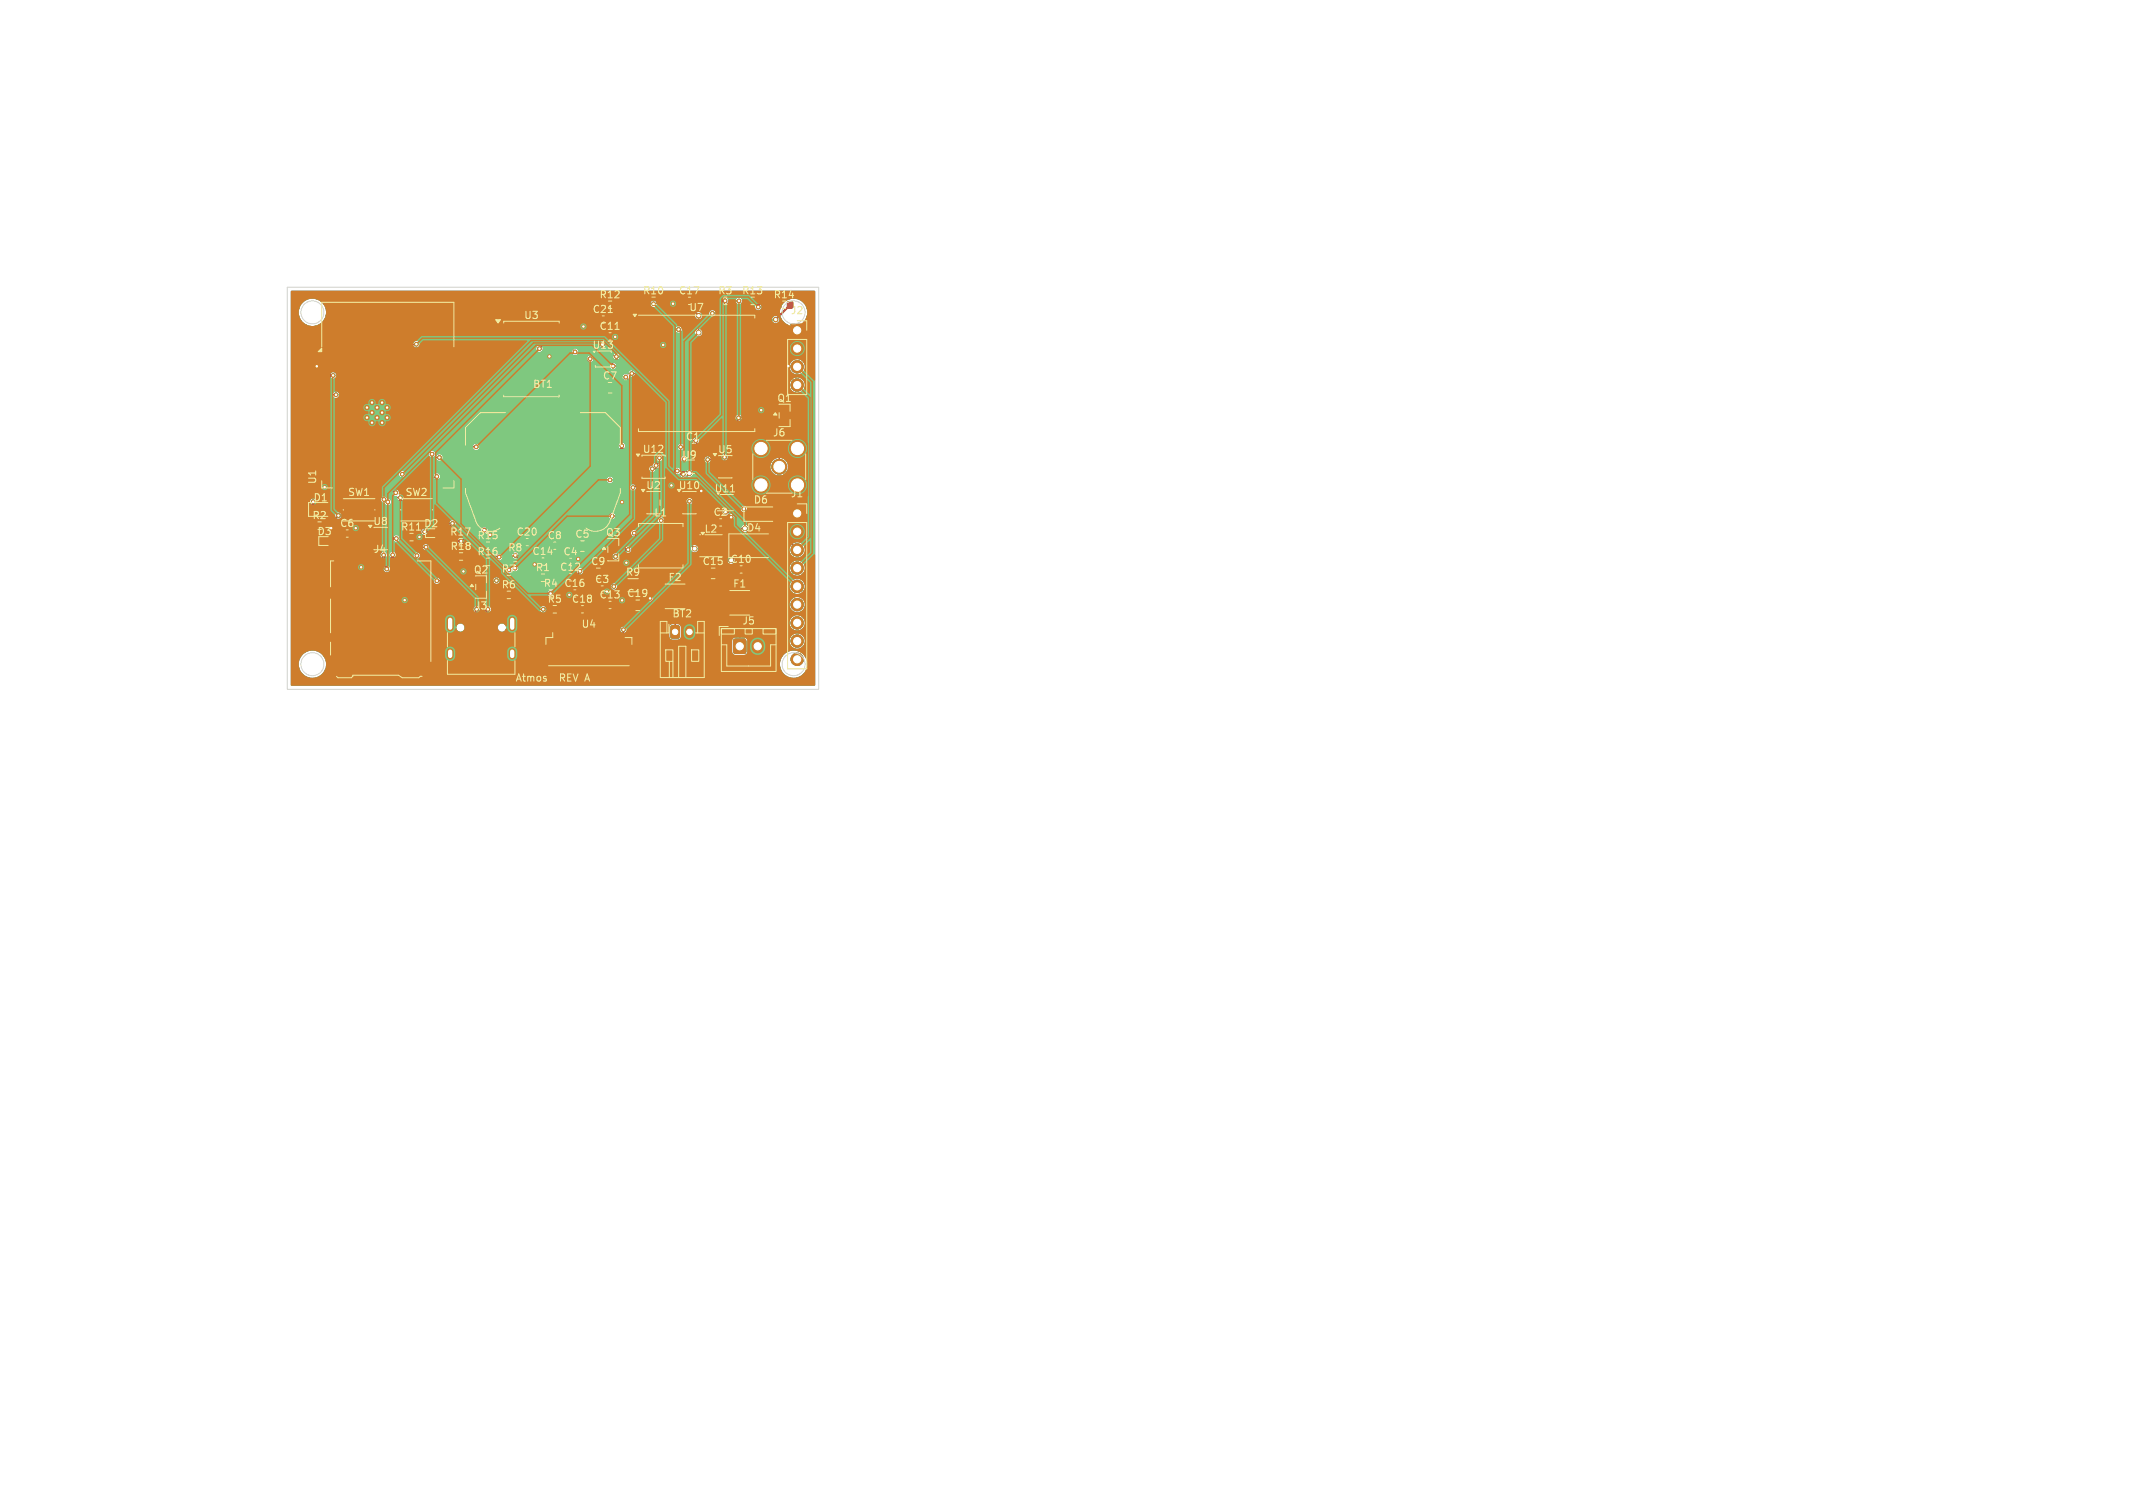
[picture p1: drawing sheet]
<svg xmlns="http://www.w3.org/2000/svg" width="297mm" height="210mm" viewBox="0 0 297 210" stroke-linecap="round" stroke-linejoin="round" font-family="sans-serif">
<defs><g id="words">
<g font-size="1.4" fill="#f2eda1">
<text x="83.4" y="41.7">R12</text>
<text x="89.4" y="41.2">R10</text>
<text x="94.4" y="41.2">C17</text>
<text x="99.9" y="41.2">R3</text>
<text x="103.2" y="41.2">R13</text>
<text x="107.6" y="41.7">R14</text>
<text x="72.9" y="44.6">U3</text>
<text x="82.4" y="43.8">C21</text>
<text x="83.4" y="46.1">C11</text>
<text x="95.9" y="43.5">U7</text>
<text x="110" y="44">J2</text>
<text x="83.8" y="53">C7</text>
<text x="74.1" y="54.2">BT1</text>
<text x="108.1" y="56.2">Q1</text>
<text x="89.4" y="63.3">U12</text>
<text x="107.5" y="61">J6</text>
<text x="44.2" y="67.5" transform="rotate(-90 44.2 67.5)">U1</text>
<text x="48.4" y="69.3">SW1</text>
<text x="56.4" y="69.3">SW2</text>
<text x="89.9" y="68.3">U2</text>
<text x="94.4" y="68.3">U10</text>
<text x="99.4" y="68.8">U11</text>
<text x="104.8" y="70.3">D6</text>
<text x="110" y="69.5">J1</text>
<text x="43.4" y="72.5">R2</text>
<text x="47.2" y="73.6">C6</text>
<text x="51.9" y="73.3">U8</text>
<text x="55.7" y="74.1">R11</text>
<text x="58.9" y="73.6">D2</text>
<text x="62.6" y="74.8">R17</text>
<text x="62.6" y="76.8">R18</text>
<text x="66.4" y="77.5">R16</text>
<text x="71.8" y="74.8">C20</text>
<text x="74" y="77.5">C14</text>
<text x="76.1" y="75.3">C8</text>
<text x="78.3" y="77.5">C4</text>
<text x="80" y="75.1">C5</text>
<text x="84.3" y="74.9">Q3</text>
<text x="98" y="74.4">L2</text>
<text x="65.9" y="80.1">Q2</text>
<text x="69.7" y="82.1">R6</text>
<text x="75.6" y="81.9">R4</text>
<text x="77.9" y="79.7">C12</text>
<text x="78.5" y="81.9">C16</text>
<text x="82.2" y="78.9">C9</text>
<text x="82.7" y="81.4">C3</text>
<text x="87" y="80.4">R9</text>
<text x="87.2" y="83.3">C19</text>
<text x="93" y="81.1">F2</text>
<text x="97.7" y="78.9">C15</text>
<text x="102" y="82">F1</text>
<text x="76.1" y="84.1">R5</text>
<text x="80.9" y="87.6">U4</text>
<text x="93.5" y="86.2">BT2</text>
<text x="103.3" y="87.2">J5</text>
<text x="71.7" y="95.1">Atmos</text>
<text x="78.2" y="95.1">REV A</text>
</g>
<g font-size="1.4" fill="#fff">
<text x="82.4" y="48.8">U13</text>
<text x="94.9" y="64.1">U9</text>
<text x="95.4" y="61.5">C1</text>
<text x="99.9" y="63.3">U5</text>
<text x="43.5" y="70">D1</text>
<text x="44.1" y="74.7">D3</text>
<text x="51.9" y="77.2">J4</text>
<text x="66.4" y="75.3">R15</text>
<text x="70.6" y="77">R8</text>
<text x="91" y="72.1">L1</text>
<text x="99.2" y="72">C2</text>
<text x="103.9" y="74.2">D4</text>
<text x="69.7" y="79.9">R7</text>
<text x="74.5" y="79.7">R1</text>
<text x="83.4" y="83.5">C13</text>
<text x="101.6" y="78.6">C10</text>
<text x="66" y="85.1">J3</text>
<text x="79.5" y="84.1">C18</text>
</g>
</g></defs>
<g fill="#c83434" stroke="#c83434" stroke-width=".14">
<path d="M88.1 44.5l.2-.1h2.4l.2 .2v.8l-.3 .2h-2.4l-.2-.2z"/>
<path d="M88.1 46.5l.2-.1h2.4l.2 .2v.8l-.3 .2h-2.4l-.2-.2z"/>
<path d="M88.1 48.5l.2-.1h2.4l.2 .2v.8l-.3 .2h-2.4l-.2-.2z"/>
<path d="M88.1 50.5l.2-.1h2.4l.2 .2v.8l-.3 .2h-2.4l-.2-.2z"/>
<path d="M88.1 52.5l.2-.1h2.4l.2 .2v.8l-.3 .2h-2.4l-.2-.2z"/>
<path d="M88.1 54.5l.2-.1h2.4l.2 .2v.8l-.3 .2h-2.4l-.2-.2z"/>
<path d="M88.1 56.5l.2-.1h2.4l.2 .2v.8l-.3 .2h-2.4l-.2-.2z"/>
<path d="M88.1 58.5l.2-.1h2.4l.2 .2v.8l-.3 .2h-2.4l-.2-.2z"/>
<path d="M103.2 58.4h2.6l.2 .2v.8l-.3 .2h-2.4l-.2-.3v-.7z"/>
<path d="M103.1 56.5l.3-.1h2.4l.2 .2v.8l-.3 .2h-2.4l-.2-.2z"/>
<path d="M103.2 54.4h2.6l.2 .2v.8l-.3 .2h-2.4l-.2-.3v-.7z"/>
<path d="M103.2 52.4h2.6l.2 .2v.8l-.3 .2h-2.4l-.2-.3v-.7z"/>
<path d="M103.1 50.5l.3-.1h2.4l.2 .2v.8l-.3 .2h-2.4l-.2-.2z"/>
<path d="M103.1 48.5l.3-.1h2.4l.2 .2v.8l-.3 .2h-2.4l-.2-.2z"/>
<path d="M103.1 46.5l.3-.1h2.4l.2 .2v.8l-.3 .2h-2.4l-.2-.2z"/>
<path d="M103.2 44.4h2.6l.2 .2v.8l-.3 .2h-2.4l-.2-.3v-.7z"/>
<path d="M78.3 80h.8v.8h-.8z"/>
<path d="M79.8 80h.8v.8h-.8z"/>
<path d="M74.4 77.8h.8v.8h-.8z"/>
<path d="M76 77.8h.8v.8h-.8z"/>
<path d="M65.4 80.5h1.3l.1 .5-.1 .1h-1.3l-.1-.1z"/>
<path d="M65.4 82.4h1.3l.1 .5-.1 .1h-1.3l-.1-.1z"/>
<path d="M67.2 81.5h1.4l.1 .5-.2 .1-1.2-.1-.1-.1z"/>
<path d="M79.9 84.4h.8v.9h-.8z"/>
<path d="M81.5 84.4h.8v.9h-.8z"/>
<path d="M44.7 75h.3v.7h-.3z"/>
<path d="M45.4 75h.3v.7h-.3z"/>
<path d="M99.2 72.3h.8v.9h-.8z"/>
<path d="M100.7 72.3h.8v.9h-.8z"/>
<path d="M110.1 70.7h1.7v1.7h-1.7z"/>
<path d="M93.5 87.2l.8-.1 .3 .2v1.3l-.2 .3h-.8l-.2-.2z"/>
<path d="M88.7 73.5h2.4v5.1h-2.4z"/>
<path d="M92.9 73.5h2.3v5.1h-2.3z"/>
<path d="M47.5 69.7h.9v1h-.9z"/>
<path d="M51.6 69.7h.9v1h-.9z"/>
<path d="M47.5 71.3h.9v1h-.9z"/>
<path d="M51.6 71.3h.9v1h-.9z"/>
<path d="M108 42h.7v.9h-.7z"/>
<path d="M109.7 42h.7v.9h-.7z"/>
<path d="M64 62.5h1.2v5h-1.2z"/>
<path d="M85.9 62.5h1.3v5h-1.3z"/>
<path d="M97.9 79.2l.7-.1 .2 .2 .1 1-.2 .3h-.6l-.2-.2z"/>
<path d="M99.8 79.2l.7-.1 .2 .2 .1 1-.2 .3h-.6l-.2-.2z"/>
<path d="M89.2 68.8h1.2l.1 .5-.1 .1-1.1-.1-.1-.1z"/>
<path d="M89.2 69.7h1.2l.1 .5-.1 .1h-1.1l-.1-.1z"/>
<path d="M89.2 70.7h1.2l.1 .5-.1 .1-1.1-.1-.1-.1z"/>
<path d="M91.5 70.7h1.2l.1 .5-.1 .1-1.1-.1-.1-.1z"/>
<path d="M91.5 68.8h1.2l.1 .5-.1 .1-1.1-.1-.1-.1z"/>
<path d="M82.8 44.1h.8v.8h-.8z"/>
<path d="M84.4 44.1h.8v.8h-.8z"/>
<path d="M82.7 81.7h.8v.8h-.8z"/>
<path d="M84.2 81.7h.8v.8h-.8z"/>
<path d="M86.2 80.7l.8-.1 .2 .2 .1 1.3-.2 .3h-.7l-.3-.2z"/>
<path d="M89.1 80.7l.8-.1 .3 .2v1.3l-.2 .3h-.7l-.2-.2z"/>
<path d="M43.3 72.8h.7v.8h-.7z"/>
<path d="M45 72.8h.7v.8h-.7z"/>
<path d="M102 78.9h.8v.8h-.8z"/>
<path d="M103.6 78.9h.8v.8h-.8z"/>
<path d="M91.4 81.4h.8l.2 .1v3l-.1 .2-.7 .1-.3-.2v-3z"/>
<path d="M95.6 81.4h.8l.3 .1v3l-.2 .2-.7 .1-.2-.2v-3z"/>
<path d="M83.8 75.3h1.3l.1 .5-.1 .1h-1.3l-.1-.1z"/>
<path d="M83.8 77.2h1.3l.1 .5-.1 .1h-1.3l-.1-.1z"/>
<path d="M85.6 76.3h1.4l.1 .5-.2 .1-1.2-.1-.1-.1z"/>
<path d="M78.3 77.8h.8v.9h-.8z"/>
<path d="M79.8 77.8h.8v.9h-.8z"/>
<path d="M74.4 80h.7v.9h-.7z"/>
<path d="M76.1 80h.7v.9h-.7z"/>
<path d="M63 77.1h.7v.8h-.7z"/>
<path d="M64.7 77.1h.7v.8h-.7z"/>
<path d="M89.8 41.5h.7v.8h-.7z"/>
<path d="M91.5 41.5h.7v.8h-.7z"/>
<path d="M88.1 63.9l1.5-.1 .1 .3-.1 .1h-1.4z"/>
<path d="M88.1 64.4l1.5-.1 .1 .3-.1 .1h-1.4z"/>
<path d="M88.1 64.9l1.5-.1 .1 .3-.1 .1h-1.4z"/>
<path d="M88.1 65.4l1.5-.1 .1 .3-.1 .1h-1.4z"/>
<path d="M88.1 65.9l1.5-.1 .1 .3-.1 .1h-1.4z"/>
<path d="M92.3 65.9l1.5-.1 .1 .3-.1 .1h-1.4z"/>
<path d="M92.3 65.4l1.5-.1 .1 .3-.1 .1h-1.4z"/>
<path d="M92.3 64.9l1.5-.1 .1 .3-.1 .1h-1.4z"/>
<path d="M92.3 64.4l1.5-.1 .1 .3-.1 .1h-1.4z"/>
<path d="M92.3 63.9l1.5-.1 .1 .3-.1 .1h-1.4z"/>
<path d="M51.2 73.8h1.2l.1 .5-.1 .1-1.1-.1-.1-.1z"/>
<path d="M51.2 74.7h1.2l.1 .5-.1 .1h-1.1l-.1-.1z"/>
<path d="M51.2 75.7h1.2l.1 .5-.1 .1-1.1-.1-.1-.1z"/>
<path d="M53.5 75.7h1.2l.1 .5-.2 .1-1-.1-.1-.1z"/>
<path d="M53.5 74.7h1.2l.1 .5-.2 .1h-1l-.1-.1z"/>
<path d="M53.5 73.8h1.2l.1 .5-.2 .1-1-.1-.1-.1z"/>
<path d="M83.8 42h.7v.9h-.7z"/>
<path d="M85.4 42h.7v.9h-.7z"/>
<path d="M59.5 73.9h.4v.7h-.4z"/>
<path d="M60.2 73.9h.4v.7h-.4z"/>
<path d="M75.5 82.2h.7v.9h-.7z"/>
<path d="M77.2 82.2h.7v.9h-.7z"/>
<path d="M81.9 79.2l.7-.1 .2 .2v1l-.1 .3h-.6l-.2-.2z"/>
<path d="M83.8 79.2l.7-.1 .2 .2v1l-.1 .3h-.6l-.2-.2z"/>
<path d="M44.5 49.3h1.5v.9h-1.5z"/>
<path d="M44.5 50.6h1.5v.9h-1.5z"/>
<path d="M44.5 51.8h1.5v.9h-1.5z"/>
<path d="M44.5 53.1h1.5v.9h-1.5z"/>
<path d="M44.5 54.4h1.5v.9h-1.5z"/>
<path d="M44.5 55.6h1.5v.9h-1.5z"/>
<path d="M44.5 56.9h1.5v.9h-1.5z"/>
<path d="M44.5 58.2h1.5v.9h-1.5z"/>
<path d="M44.5 59.5h1.5v.9h-1.5z"/>
<path d="M44.5 60.7h1.5v.9h-1.5z"/>
<path d="M44.5 62h1.5v.9h-1.5z"/>
<path d="M44.5 63.3h1.5v.9h-1.5z"/>
<path d="M44.5 64.5h1.5v.9h-1.5z"/>
<path d="M44.5 65.8h1.5v.9h-1.5z"/>
<path d="M46.6 66.8h.9v1.5h-.9z"/>
<path d="M47.8 66.8h.9v1.5h-.9z"/>
<path d="M49.1 66.8h.9v1.5h-.9z"/>
<path d="M50.4 66.8h.9v1.5h-.9z"/>
<path d="M51.6 66.8h.9v1.5h-.9z"/>
<path d="M52.9 66.8h.9v1.5h-.9z"/>
<path d="M54.2 66.8h.9v1.5h-.9z"/>
<path d="M55.5 66.8h.9v1.5h-.9z"/>
<path d="M56.7 66.8h.9v1.5h-.9z"/>
<path d="M58 66.8h.9v1.5h-.9z"/>
<path d="M59.3 66.8h.9v1.5h-.9z"/>
<path d="M60.5 66.8h.9v1.5h-.9z"/>
<path d="M62 65.8h1.5v.9h-1.5z"/>
<path d="M62 64.5h1.5v.9h-1.5z"/>
<path d="M62 63.3h1.5v.9h-1.5z"/>
<path d="M62 62h1.5v.9h-1.5z"/>
<path d="M62 60.7h1.5v.9h-1.5z"/>
<path d="M62 59.5h1.5v.9h-1.5z"/>
<path d="M62 58.2h1.5v.9h-1.5z"/>
<path d="M62 56.9h1.5v.9h-1.5z"/>
<path d="M62 55.6h1.5v.9h-1.5z"/>
<path d="M62 54.4h1.5v.9h-1.5z"/>
<path d="M62 53.1h1.5v.9h-1.5z"/>
<path d="M62 51.8h1.5v.9h-1.5z"/>
<path d="M62 50.6h1.5v.9h-1.5z"/>
<path d="M62 49.3h1.5v.9h-1.5z"/>
<path d="M50.5 55.5h3.9v3.9h-3.9z"/>
<path d="M99.8 41.5h.7v.8h-.7z"/>
<path d="M101.5 41.5h.7v.8h-.7z"/>
<path d="M99.7 69.1h.6v.2l-.6 .1z"/>
<path d="M99.7 69.6h.6v.2l-.6 .1z"/>
<path d="M99.7 70.1h.6v.2l-.6 .1z"/>
<path d="M101.7 70.6h.6v.2l-.6 .1z"/>
<path d="M101.7 70.1h.6v.2l-.6 .1z"/>
<path d="M101.7 69.6h.6v.2l-.6 .1z"/>
<path d="M101.7 69.1h.6v.2l-.6 .1z"/>
<path d="M100.5 69.3h.9v1.5h-.9z"/>
<path d="M43.3 70.3h.7l.2 .1v1l-.2 .2-.5 .1-.3-.2z"/>
<path d="M45.2 70.3h.6l.3 .1v1l-.2 .2-.6 .1-.2-.2z"/>
<path d="M63 75.1h.7v.8h-.7z"/>
<path d="M64.6 75.1h.7v.8h-.7z"/>
<path d="M63.4 85.2h.6v1.5h-.6z"/>
<path d="M64.2 85.2h.6v1.5h-.6z"/>
<path d="M65.6 85.2h.3v1.5h-.3z"/>
<path d="M66.6 85.2h.3v1.5h-.3z"/>
<path d="M67.1 85.2h.3v1.5h-.3z"/>
<path d="M68.1 85.2h.3v1.5h-.3z"/>
<path d="M69.2 85.2h.6v1.5h-.6z"/>
<path d="M69.9 85.2h.6v1.5h-.6z"/>
<path d="M68.6 85.2h.3v1.5h-.3z"/>
<path d="M67.6 85.2h.3v1.5h-.3z"/>
<path d="M66.1 85.2h.3v1.5h-.3z"/>
<path d="M65.1 85.2h.3v1.5h-.3z"/>
<path d="M55.4 77.7h.7v1.2h-.7z"/>
<path d="M54.3 77.7h.7v1.2h-.7z"/>
<path d="M53.2 77.7h.7v1.2h-.7z"/>
<path d="M52.1 77.7h.7v1.2h-.7z"/>
<path d="M51 77.7h.7v1.2h-.7z"/>
<path d="M49.9 77.7h.7v1.2h-.7z"/>
<path d="M48.8 77.7h.7v1.2h-.7z"/>
<path d="M47.7 77.7h.7v1.2h-.7z"/>
<path d="M46.8 77.7h.7v1.2h-.7z"/>
<path d="M45.7 88.4h1v.8h-1z"/>
<path d="M45.7 82h1v1.2h-1z"/>
<path d="M45.7 91.5h1v2.8h-1z"/>
<path d="M56.8 77.7h1v1.2h-1z"/>
<path d="M59 92.4h1.3v1.9h-1.3z"/>
<path d="M83.8 83.8h.8v.9h-.8z"/>
<path d="M85.3 83.8h.8v.9h-.8z"/>
<path d="M56.1 74.4h.7v.8h-.7z"/>
<path d="M57.8 74.4h.7v.8h-.7z"/>
<path d="M69.7 82.4h.7v.9h-.7z"/>
<path d="M71.3 82.4h.7v.9h-.7z"/>
<path d="M87.4 83.6h.7l.2 .1v1.1l-.1 .2h-.6l-.2-.1z"/>
<path d="M89.3 83.6h.7l.2 .1v1.1l-.1 .2h-.6l-.2-.1z"/>
<path d="M103.6 41.5h.7v.8h-.7z"/>
<path d="M105.3 41.5h.7v.8h-.7z"/>
<path d="M69.7 80.2h.7v.9h-.7z"/>
<path d="M71.3 80.2h.7v.9h-.7z"/>
<path d="M77.3 88.2l.5-.1 .2 .1v1l-.1 .2h-.5l-.2-.1z"/>
<path d="M78.5 88.2l.6-.1 .2 .1v1l-.1 .2h-.5l-.2-.1z"/>
<path d="M79.8 88.2l.5-.1 .2 .1v1l-.1 .2h-.5l-.2-.1z"/>
<path d="M81 88.2l.6-.1 .2 .1v1l-.1 .2h-.5l-.2-.1z"/>
<path d="M82.3 88.2l.5-.1 .2 .1v1l-.1 .2h-.5l-.2-.1z"/>
<path d="M83.5 88.2l.6-.1 .2 .1v1l-.1 .2h-.5l-.2-.1z"/>
<path d="M84.8 88.2l.5-.1 .2 .1v1l-.1 .2h-.5l-.2-.1z"/>
<path d="M86 88.2l.6-.1 .2 .1v1l-.1 .2h-.5l-.2-.1z"/>
<path d="M74.1 90.1l1.8-.1 .2 .2v2.6l-.1 .2h-1.7l-.3-.2v-2.5z"/>
<path d="M87.9 90.1l1.8-.1 .3 .2v2.6l-.2 .2h-1.7l-.2-.2v-2.5z"/>
<path d="M103.9 71.1h.8v1h-.8z"/>
<path d="M107.2 71.1h.8v1h-.8z"/>
<path d="M82.6 49.4h.8v.2h-.7z"/>
<path d="M82.6 49.9h.8v.2h-.7z"/>
<path d="M82.6 50.4h.8v.2h-.7z"/>
<path d="M84.6 50.4h.7l.1 .2h-.8z"/>
<path d="M84.6 49.9h.7l.1 .2h-.8z"/>
<path d="M84.6 49.4h.7l.1 .2h-.8z"/>
<path d="M83.6 49.2h.7v1.6h-.7z"/>
<path d="M55.5 69.7h.9v1h-.9z"/>
<path d="M59.6 69.7h.9v1h-.9z"/>
<path d="M55.5 71.3h.9v1h-.9z"/>
<path d="M59.6 71.3h.9v1h-.9z"/>
<path d="M97.4 74.8l.7-.1 .2 .2 .1 2.1-.2 .3h-.6l-.2-.2z"/>
<path d="M99.7 74.8l.7-.1 .2 .2 .1 2.1-.2 .3h-.6l-.2-.2z"/>
<path d="M107.6 56.6h1.4v.5l-.1 .1h-1.2l-.1-.1z"/>
<path d="M107.6 58.5h1.4v.5l-.1 .1h-1.2l-.1-.1z"/>
<path d="M109.5 57.6h1.3l.1 .5-.1 .1-1.3-.1-.1-.1z"/>
<path d="M101.8 75.2l.2-.1 2.2 .1 .1 .2-.1 1.4-.2 .1-2.2-.1-.1-.1z"/>
<path d="M105.8 75.2l.2-.1 2.2 .1v.2v1.4l-.2 .1-2.2-.1v-.1z"/>
<path d="M79.7 75.4l.7-.1 .2 .2v1l-.1 .3h-.6l-.2-.2z"/>
<path d="M81.6 75.4l.7-.1 .2 .2v1l-.1 .3h-.6l-.2-.2z"/>
<path d="M100.4 82.3h.8l.2 .1v3l-.1 .2-.8 .1-.2-.2v-3z"/>
<path d="M104.6 82.3h.8l.3 .1v3l-.2 .2-.7 .1-.2-.2v-3z"/>
<path d="M95.3 61.8h.8v.9h-.8z"/>
<path d="M96.9 61.8h.8v.9h-.8z"/>
<path d="M83.6 53.3h.7l.2 .1v1.1l-.2 .2h-.6l-.2-.1z"/>
<path d="M85.5 53.3h.7l.2 .1v1.1l-.2 .2h-.6l-.2-.1z"/>
<path d="M94.2 68.8h1.2l.1 .5-.1 .1-1.1-.1-.1-.1z"/>
<path d="M94.2 69.7h1.2l.1 .5-.1 .1h-1.1l-.1-.1z"/>
<path d="M94.2 70.7h1.2l.1 .5-.1 .1-1.1-.1-.1-.1z"/>
<path d="M96.5 70.7h1.2l.1 .5-.1 .1-1.1-.1-.1-.1z"/>
<path d="M96.5 69.7h1.2l.1 .5-.1 .1h-1.1l-.1-.1z"/>
<path d="M96.5 68.8h1.2l.1 .5-.1 .1-1.1-.1-.1-.1z"/>
<path d="M72.2 75.1h.8v.8h-.8z"/>
<path d="M73.8 75.1h.8v.8h-.8z"/>
<path d="M47.2 73.9h.8v.8h-.8z"/>
<path d="M48.7 73.9h.8v.8h-.8z"/>
<path d="M83.8 46.4h.8v.9h-.8z"/>
<path d="M85.3 46.4h.8v.9h-.8z"/>
<path d="M99.2 63.8h1.2l.1 .5-.1 .1-1.1-.1-.1-.1z"/>
<path d="M99.2 64.7h1.2l.1 .5-.1 .1h-1.1l-.1-.1z"/>
<path d="M99.2 65.7h1.2l.1 .5-.1 .1-1.1-.1-.1-.1z"/>
<path d="M101.5 65.7h1.2l.1 .5-.1 .1-1.1-.1-.1-.1z"/>
<path d="M101.5 64.7h1.2l.1 .5-.1 .1h-1.1l-.1-.1z"/>
<path d="M101.5 63.8h1.2l.1 .5-.1 .1-1.1-.1-.1-.1z"/>
<path d="M76.1 84.4h.7v.9h-.7z"/>
<path d="M77.7 84.4h.7v.9h-.7z"/>
<path d="M66.8 77.8h.7v.9h-.7z"/>
<path d="M68.4 77.8h.7v.9h-.7z"/>
<path d="M102.2 89.1l.2-.1 1.4 .1 .1 .2-.1 1.6-.2 .1-1.4-.1-.1-.1z"/>
<path d="M95 64.4l.6-.1v.3l-.6 .1z"/>
<path d="M95 64.9l.6-.1v.3l-.6 .1z"/>
<path d="M95 65.4l.6-.1v.3l-.6 .1z"/>
<path d="M96.4 65.4l.6-.1v.3l-.6 .1z"/>
<path d="M96.4 64.9l.6-.1v.3l-.6 .1z"/>
<path d="M96.4 64.4l.6-.1v.3l-.6 .1z"/>
<path d="M110.1 45.2h1.7v1.7h-1.7z"/>
<path d="M68.4 45.3h1.9l.1 .5-.2 .1-1.8-.1-.1-.1z"/>
<path d="M68.4 46.6l1.9-.1 .1 .5-.2 .1h-1.8l-.1-.1z"/>
<path d="M68.4 47.8h1.9l.1 .5-.2 .1h-1.8l-.1-.2z"/>
<path d="M68.4 49.1h1.9l.1 .5-.2 .1h-1.8l-.1-.2z"/>
<path d="M68.4 50.4l1.9-.1 .1 .5-.2 .1h-1.8l-.1-.1z"/>
<path d="M68.4 51.6h1.9l.1 .5-.2 .1h-1.8l-.1-.1z"/>
<path d="M68.4 52.9h1.9l.1 .5-.2 .1h-1.8l-.1-.2z"/>
<path d="M68.4 54.2h1.9l.1 .5h-.2h-1.8l-.1-.1z"/>
<path d="M77.7 54.2h1.9l.1 .5h-.2h-1.8l-.1-.1z"/>
<path d="M77.7 52.9h1.9l.1 .5-.2 .1h-1.8l-.1-.2z"/>
<path d="M77.7 51.6h1.9l.1 .5-.2 .1h-1.8l-.1-.1z"/>
<path d="M77.7 50.4l1.9-.1 .1 .5-.2 .1h-1.8l-.1-.1z"/>
<path d="M77.7 49.1h1.9l.1 .5-.2 .1h-1.8l-.1-.2z"/>
<path d="M77.7 47.8h1.9l.1 .5-.2 .1h-1.8l-.1-.2z"/>
<path d="M77.7 46.6l1.9-.1 .1 .5-.2 .1h-1.8l-.1-.1z"/>
<path d="M77.7 45.3h1.9l.1 .5-.2 .1-1.8-.1-.1-.1z"/>
<path d="M70.6 77.3h.7v.8h-.7z"/>
<path d="M72.2 77.3h.7v.8h-.7z"/>
<path d="M78.9 82.2h.8v.9h-.8z"/>
<path d="M80.4 82.2h.8v.9h-.8z"/>
<path d="M66.8 75.6h.7v.8h-.7z"/>
<path d="M68.4 75.6h.7v.8h-.7z"/>
<path d="M94.8 41.5h.8v.8h-.8z"/>
<path d="M96.4 41.5h.8v.8h-.8z"/>
<path d="M76.1 75.6h.8v.8h-.8z"/>
<path d="M77.6 75.6h.8v.8h-.8z"/>
<circle cx="111" cy="74" r=".85"/>
<circle cx="111" cy="76.6" r=".85"/>
<circle cx="111" cy="79.1" r=".85"/>
<circle cx="111" cy="81.7" r=".85"/>
<circle cx="111" cy="84.2" r=".85"/>
<circle cx="111" cy="86.7" r=".85"/>
<circle cx="111" cy="89.3" r=".85"/>
<circle cx="111" cy="91.8" r=".85"/>
<circle cx="75.6" cy="65" r="8.9"/>
<circle cx="51.1" cy="56.8" r=".3"/>
<circle cx="51.1" cy="58.2" r=".3"/>
<circle cx="51.8" cy="56.1" r=".3"/>
<circle cx="51.8" cy="57.5" r=".3"/>
<circle cx="51.8" cy="58.9" r=".3"/>
<circle cx="52.5" cy="56.8" r=".3"/>
<circle cx="52.5" cy="58.2" r=".3"/>
<circle cx="53.2" cy="56.1" r=".3"/>
<circle cx="53.2" cy="57.5" r=".3"/>
<circle cx="53.2" cy="58.9" r=".3"/>
<circle cx="53.9" cy="56.8" r=".3"/>
<circle cx="53.9" cy="58.2" r=".3"/>
<circle cx="108.5" cy="65" r="1.02"/>
<circle cx="106" cy="62.5" r="1.13"/>
<circle cx="106" cy="67.5" r="1.13"/>
<circle cx="111" cy="62.5" r="1.13"/>
<circle cx="111" cy="67.5" r="1.13"/>
<circle cx="111" cy="48.5" r=".85"/>
<circle cx="111" cy="51.1" r=".85"/>
<circle cx="111" cy="53.6" r=".85"/>
<circle cx="90.5" cy="83.3" r=".24"/>
<circle cx="101.8" cy="72" r=".24"/>
<circle cx="109.8" cy="51" r=".24"/>
<circle cx="97.6" cy="68.4" r=".24"/>
<circle cx="46.1" cy="73.5" r=".24"/>
<circle cx="44.1" cy="51" r=".24"/>
<circle cx="97.3" cy="44" r=".3"/>
<circle cx="97.3" cy="46.3" r=".3"/>
<circle cx="108" cy="44.5" r=".3"/>
<circle cx="103.7" cy="73.6" r=".3"/>
<circle cx="96" cy="65.9" r=".3"/>
<circle cx="86.8" cy="87.7" r=".24"/>
<circle cx="96" cy="69.8" r=".24"/>
<circle cx="95.2" cy="66.1" r=".24"/>
<circle cx="94.5" cy="45.9" r=".24"/>
<circle cx="94.8" cy="62.3" r=".24"/>
<circle cx="90.8" cy="65.3" r=".24"/>
<circle cx="88.3" cy="74.2" r=".24"/>
<circle cx="99.2" cy="43.6" r=".24"/>
<circle cx="67.5" cy="73.8" r=".24"/>
<circle cx="86.6" cy="83.6" r=".22"/>
<circle cx="76.5" cy="49.6" r=".23"/>
<circle cx="50.3" cy="79" r=".22"/>
<circle cx="86.6" cy="69.9" r=".23"/>
<circle cx="85.7" cy="46.9" r=".22"/>
<circle cx="49.5" cy="73.5" r=".22"/>
<circle cx="79.3" cy="82.8" r=".23"/>
<circle cx="81.2" cy="45.5" r=".22"/>
<circle cx="93.5" cy="67.6" r=".22"/>
<circle cx="106" cy="57.1" r=".23"/>
<circle cx="58.4" cy="74.8" r=".23"/>
<circle cx="92.3" cy="48" r=".22"/>
<circle cx="93.7" cy="42.3" r=".23"/>
<circle cx="87.2" cy="78.4" r=".23"/>
<circle cx="56.3" cy="83.6" r=".22"/>
<circle cx="64.5" cy="79.6" r=".23"/>
<circle cx="80.5" cy="77.8" r=".23"/>
<circle cx="45.2" cy="67.8" r=".23"/>
<circle cx="46.8" cy="55" r=".24"/>
<circle cx="87.1" cy="52.5" r=".24"/>
<circle cx="64.2" cy="75.3" r=".24"/>
<circle cx="85.2" cy="71.9" r=".24"/>
<circle cx="105.6" cy="42.8" r=".24"/>
<circle cx="58" cy="47.9" r=".24"/>
<circle cx="91.8" cy="63.8" r=".24"/>
<circle cx="85.7" cy="77.5" r=".24"/>
<circle cx="91" cy="42.3" r=".24"/>
<circle cx="94.3" cy="65.6" r=".24"/>
<circle cx="80.1" cy="49" r=".24"/>
<circle cx="66.3" cy="62.2" r=".24"/>
<circle cx="86.6" cy="62.1" r=".24"/>
<circle cx="71.7" cy="77.4" r=".24"/>
<circle cx="84.9" cy="66.8" r=".24"/>
<circle cx="101" cy="41.9" r=".24"/>
<circle cx="100.9" cy="63.7" r=".24"/>
<circle cx="47.1" cy="71.8" r=".24"/>
<circle cx="46.4" cy="52.3" r=".24"/>
<circle cx="85.5" cy="81.7" r=".24"/>
<circle cx="92.1" cy="72.5" r=".24"/>
<circle cx="88.1" cy="67.9" r=".24"/>
<circle cx="80.8" cy="79.6" r=".24"/>
<circle cx="82.2" cy="50" r=".24"/>
<circle cx="69.5" cy="77.6" r=".24"/>
<circle cx="59.1" cy="74.1" r=".24"/>
<circle cx="60.2" cy="63.2" r=".24"/>
<circle cx="60.8" cy="66.4" r=".24"/>
<circle cx="75.6" cy="84.8" r=".24"/>
<circle cx="75.1" cy="48.6" r=".24"/>
<circle cx="76.7" cy="82.7" r=".24"/>
<circle cx="61.2" cy="63.7" r=".24"/>
<circle cx="88" cy="52" r=".24"/>
<circle cx="55.1" cy="68.6" r=".24"/>
<circle cx="54.7" cy="77.3" r=".24"/>
<circle cx="56" cy="66" r=".24"/>
<circle cx="58.1" cy="77.4" r=".24"/>
<circle cx="55.7" cy="69.3" r=".24"/>
<circle cx="85.8" cy="49.7" r=".24"/>
<circle cx="53.5" cy="69.6" r=".24"/>
<circle cx="53.9" cy="79.2" r=".24"/>
<circle cx="85.4" cy="51" r=".24"/>
<circle cx="54" cy="69.9" r=".24"/>
<circle cx="96.7" cy="76.4" r=".3"/>
<circle cx="59.3" cy="76.2" r=".24"/>
<circle cx="67.9" cy="84.9" r=".24"/>
<circle cx="63" cy="72.9" r=".24"/>
<circle cx="60.8" cy="80.9" r=".24"/>
<circle cx="55.2" cy="75" r=".24"/>
<circle cx="69.1" cy="80.8" r=".24"/>
<circle cx="91.4" cy="64.8" r=".24"/>
<circle cx="102.8" cy="58.2" r=".24"/>
<circle cx="87.5" cy="76.5" r=".24"/>
<circle cx="102.9" cy="41.9" r=".24"/>
<circle cx="98.5" cy="64" r=".24"/>
<circle cx="103.6" cy="70.9" r=".24"/>
</g>
<path d="M96 87.7v.6" fill="none" stroke="#c83434" stroke-width="1.2"/>
<path d="M62.7 86.3v1.1M62.7 90.8v.6M71.3 86.3v1.1M71.3 90.8v.6" fill="none" stroke="#c83434" stroke-width="1"/>
<path d="M105.5 89.9v.3" fill="none" stroke="#c83434" stroke-width="1.7"/>
<g fill="none" stroke="#c83434" stroke-width=".2">
<path d="M45.3 54.8h.9l.2 .2h.4M45.3 52.3h1.1M51.8 57.5h.7M58 47.9h-2.6l-5.6 5.7h-4.5M69.4 46.8h-14.9l-4.2 4.2h-6.2M69.4 50.6v3.8M78.6 46.8h.4l2.7 2.8v.6l.3 .3h1l1.5 1.5h24.9l1.6 1.6M78.6 49.4v1.2M78.6 51.9v1.3M78.6 48.1h.6l.9 .9M83 50h1M83.4 46.5v1.7"/>
<path d="M84 54v3.1l7.4 7.4M84 48.5l1 1M84.8 44.5l-1.8 1.8v3.2h-.4l-.4 .5M85 50l.1 .1h18.6l.8 .9M85.4 51h4.1M85.5 45v-1l-.3-.3h-4.7l-1.9 1.9h-.5l-3 3M87.1 52.5l.5 .5h1.9M89.5 55h-1l-2-2h-3.8l-1.8-1.7h-7.8l-1.3-1.4h-4.4l-.9-.9h-10.1l-8.3 8.4h-2.8M89.5 47l-1 1h-4.6M89.5 49l-.7 .7h-3M91 42.3h-.4l-.6-.6h-5.1l-.8 .8M91.8 41.9l.8-.7h8.5l.7 .7h1.1"/>
<path d="M94.5 45.9h-9.4l-.9 1M95.2 41.9l2.1 2.1v2.3M101 41.9h-.8M102.8 58.2l.2 .1M104.5 49h-5.3l-5.6-5.6h-16.5l-5.3 5.3h-16.4l-7.5 7.4h-2.6M104.5 59l4 4v2M104.5 51h5.3M104.5 51h.1M105.6 41.9v.9M108.3 58.8v3.4l1.5 1.4v1.9l-.8 .8h-1.4l-1.3-1.3h-4.2M108.3 56.9l-.8-.8h-4.4l-3.2 3.2v4.8l-1.4-.1M108.4 42.5l-1.2 1.1h-8"/>
<path d="M110.2 57.9l-.3 .2h-6.7l-1.1 1v5M43.3 72.5l-.3 .3v.8l.2 .3h.9M43.6 69.9v1l.1 .1M43.7 73.2l1-1h1.8l1.1 1v1.1M44.4 73.6v-.6l.5-.5h.9l1 1v1.1l1.3 1.4h6l.3 .2h4.9M44.4 70.3v1.3M45.3 65h-1v5.1M45.3 61.2h-1l-1.6 1.6v11l1.5 1.6h.6v2l12.3 12.3h26l.8-.8v-.1M45.3 66.3h.9v3.5l1.3 1.3h5.1l1.5 1.5v1.5h-2.2M45.3 62.4h14.1l.8 .8M45.3 63.7h15.9M45.3 73.2l.4 .3"/>
<path d="M46.1 74.4l2.8 2.9h3.3M46.2 63.7h.1M50.8 67.5v1h1.6l1.1 1.1M51.4 78.3v.8h2.3l.2 .1M52.1 71.8h-5l-.5 .5M52.1 67.5v.3l.7 .7h.3l.9 .9v.5M52.5 77.5v.8M53.4 67.5v.3l1.5 1.5h.8M53.6 77.4v.9M54.1 72.9h8.9M54.1 75h1.1M54.6 67.5v1h.4l.1 .1"/>
<path d="M54.7 77.3v1M57.5 74.3v1l.3 .4h1.7l.3 .3v.4l-.3 .3h-6.2M58.1 77.4v1.6l-.8 .8h-7.5l-.6-.7v-.8M58.2 73.5h4.3M59.5 74.1l.2 .2v1l.4 .5v10.2l1.1 1.1-.1 .3 1.1 1.2h2.7l.3-.4h8.5l.3-.3h6.6l.8 .7v.2M60.8 66.4l-.1 .1h-11.1v1M62.7 66.3h-.8v2.7l-1.2 1.2h-4.8M63.4 77.5l.7 .7h1.9l.7-.7 2.8 .1M63.8 74.3l1.2 1.1M66.3 62.2h-1.7v2.8M67.1 74.2v1.8M68.8 78.3l.6 .6"/>
<path d="M70.8 77.1h-5.8v.4M70.9 79.4h-2l-2.8 2.8v.5M71.7 77.4l.4 .3h.5M72.4 74.2h-3.2l-.8-.9h-1.2l-.1 .1h-4.2l-.2-.2h-4.6l-1.6 1.6M73.4 75.2v.7l.8 .8h3.1l.7-.7M76.4 78.2v.7l-1.6 1.6 1 1h5l1.6-1.6h-.1M78.5 79.6h-1.2l-.9 .9M78.7 77.5v.8l-1.2-1.3h-3.5l-1.4-1.4v-.1l-1.7 1.7v.5l4.2 4.2h1.7l1.3 1.3M79.5 77.8v.8M84.5 75.6l2.4-2.5h4.3l1.4 1.5v1.4h3.7l.4 .4M84.5 77.5h1.2M86.6 62.1v2.9"/>
<path d="M87.5 76.6h-3.4l-2.8 2.8v1.1M88.3 74.2l.2 .3v1.5h1.4v2.8l-.3 .3v2.4M88.9 66v.3l-8.8 8.7h-2.7l-.9 1M88.9 64.5v1M88.9 64h.8l.3 .3v1.8l-1.7 1.8h-.2M89.9 71h-4.4l-2.4 2.3v3.1l-.6 .7h-2.3M91.4 64.5v.3M91.4 64.5h1.7M91.4 64.8h.1M91.8 63.8h1.1l.2 .2M92.2 66.4v.3l-2.3 2.4M93.1 65.5h-.8l-.3 .3v.5l.2 .1"/>
<path d="M93.1 65h-1.1l-.3 .3h-.9M94.3 65.6l-.4 .4h-.8M94.8 62.3h.9l.2 .1v1.7h1.2l1.8 1.8v3.1l.8 .8M94.9 71l-1 .9h-8.7M94.9 65.8l.3 .3M95.3 65.5l-.9 .9h-2.2M96.3 64.5l-.3 .3v1.2l-.9 .8h-2l-2 2v.5l.4 .3h1.8l.6-.5h1M96.7 65h.4l1 1v9.7l-.2 .3M96.9 61.4h-2l-.7 .7v2.1l.8 .8h.3M97.1 69.1v.9l-.2-.2h-.9M97.1 71l-1.5 1.5h-3.5M97.6 68.4h-4.8l-.7 .7"/>
<path d="M99.7 69.8v.6h-.1l-.7 .7v3.6l1.2 1.3-7 7.1h-1.2l-.2-.2h-4.1l-.9-1M99.7 69.8h.3v.5M99.9 65v1M100.9 63.7v1.3l1 1h.2M101 70l.2 .3h.8M101.1 70.1l-.7 .7M101.8 72h-1.5l-.7 .8M102 69.8h1.7l5.8 5.8v2.1l1.5 1.4M102 70.8l-.6 .5M102 69.3h1.7l7.3 7.3M103 76v.8l-1.2 1.2M103.6 70.9l.9 .9v7l-.5 .5v1.5l-3.1 3.2"/>
<path d="M103.7 73.6h-.7l-1.8 1.8v3.5l-1 1M60.8 80.9h2.3l1.5 1.4M63.8 86h-.2l-.9 .9M64.6 84.9h-1.6l-1.1 1.1v1.8l.5 .4h2.2l.5-.5h3.2l1.1-1.2v-.5M64.6 82.3v3.7M65.7 85v1M66.1 80.8l-1.5 1.5M66.3 85v1.9h1v-.9M66.7 85.2v.8M67.7 85.1v.9M67.9 84.9l-.1 .1M69.1 80.8h-.3l-.9 1"/>
<path d="M70 82.9h-2.3l-2 1.9M70 80.7l.7 .6v2l-1.7 1.7h-.2v1M70.2 86v-1h.5l.6 .6v1.3M75.6 84.9h.8M75.9 82.7h.8M78.7 80.4l.7 .8M80.2 80.1v.3M81.1 84.1h-3v.8M83.1 82.1l-2 2M83.5 81h2.7l.5 .5v.4M85.5 81.7l-.4-.3h-3l-1.3 1.3M86.7 81.9h-.2l-2.3 2.4"/>
<path d="M86.8 87.7v.6l-.4 .5M90.5 83.3v.2l-1.8 1.8h-6.3l-1.3-1.2M96.1 83.1l-2.1 2.1v2.8M105.1 84l-2.1 2.1v3.9"/>
</g>
<path d="M110 42.5l-2 2" fill="none" stroke="#c83434" stroke-width=".3"/>
<g fill="#c83434">
<path d="M43.8 74.3l.5-.1 .4-.4 .3 .1 .7 .1 .1 .7 2.6 2.6v.1h-.7l-.2 .2v1.3l.1 .2h.8a.24 .24 0 0 1 .4 .1l1 .9h7.5l1.1-1 .1-2.1h1.2l.1 9 .9 1.1 .1 .6 1.2 1.1 2.9 .1 .5-.3h8.3l.5-.4h2.7l.1 .1v1h-19.7l-12.1-12 .1-2.4-.2-.1-.4-.1-.4 .2z"/>
<path d="M62.3 86.1l.9-.8h.8v1.5a.71 .71 0 0 0-.4 1l-1.1 .1-.2-.2z"/>
<path d="M83.8 81.7l1.2 .1a.63 .63 0 0 0 .6 .4l-1.2 1.3h-.6l-.3 .3v.7l.1 .4-1 .1v-.4a.48 .48 0 0 0-.5-.5h-.3l-.1-.1 1.2-1.1 .5-.1 .2-.1 .2-.2z"/>
<path d="M84.9 84l1.4-1.4h.6l.7 .6 1.7 .1-.3 .4v.9l-.5 .4h-3.7l-.1-.1 .2-.3z"/>
<path d="M78 81.9h2.3v.1l-.2 .4 .1 .7 .3 .3h.6l.1 .1-.3 .2h-2.4l-.1-.5-.2-.4v-.5l-.2-.3z"/>
<path d="M85.4 75.1l1.6-1.6h1.4a.13 .13 0 0 1 .1 .1 .13 .13 0 0 1-.1 .2 .5 .5 0 0 0-.6 .3 .5 .5 0 0 0 .3 .6l.1 1.3 .3 .4v2.2l.2 .2 .6 .1-.1 1.4a.54 .54 0 0 0-.4 .5v1.7h-1l-.3-.3v-1.4l-.3-.4h-.9l-.4 .3h-2.2l-.6-.6v-.8a.66 .66 0 0 0-.7-.5l1-1 .4 .3 1.3-.1a.5 .5 0 0 1 .7 0 .57 .57 0 0 0 .3-.9l1.1-.1a.53 .53 0 0 0 .7-.2 .53 .53 0 0 0-.3-.7l-.6-.1-1.5 .1-.1-.1z"/>
<path d="M60.2 73.9h2.1l.8 .7-.4 .5v.9l.3 .2h.6l.2-.1a.3 .3 0 0 1 .5-.3l.4 .5v.5l-.3 .3v.7l-.2 .1-.2-.3v-.5l-.1-.2-.2-.1h-.6l-.2 .1-.2 .3v.7l.3 .3h.6l.4 .4h2l.8-.7h1.2l.1 .1v.6a.62 .62 0 0 0 .6 .4l-1.5 1.6-.4-.3h-1.6l-.1 .3v.6l-.5 .6-1.3-1.2-2.1-.1-.3-.1h-.4v-4.7l-.4-.5z"/>
<path d="M72.4 76.3l.4-.1 1.1 1.2 2 .1-.2 .4v.7l.1 .3-.8 .8h-.5a.63 .63 0 0 0-.4 .6l-1.6-1.5a.23 .23 0 0 1-.1-.4h.5l.2-.1 .1-.2v-.7l-.2-.4h-.9l-.2-.1v-.2z"/>
<path d="M80.3 77.5h2.3l-1.5 1.6a.66 .66 0 0 0-.9 .5 .73 .73 0 0 0-.8 .5l-.4-.5 .8-.8 .1-.9z"/>
<path d="M49.8 77.7h1v1.2l.2 .3v.2h-1l-.3-.2z"/>
<path d="M68 73.7h.2l.9 .8h3.1l.2 .2-.4 .3-.1 .7-1.1 1.1h-3.1l-.1-.2 .2-.2v-.8l-.3-.4v-.8a.76 .76 0 0 0 .5-.7z"/>
<path d="M80.7 75l6.9-6.9a.56 .56 0 0 0 .5 .3 .56 .56 0 0 0 .5-.4l1.7-1.6 .1-.7h.1a.56 .56 0 0 0 .7-.1l.5 .1 .1 .9-1.9 1.9h-.7l-.2 .2-.1 .5 .2 .3 1.3 .1 .4-.2 .6 .6h1.9l.7-.5 .3 .1h1.2a.68 .68 0 0 0 .8 .7v.2l-.1 .3 .1 .5-.9 .8h-1l-.1-.1 .5-.5h.7l.2-.2 .1-.6-.2-.2-.2-.1-1.3 .1-.2 .3 .1 .5-.3 .2h-.7v-.8l-.1-.2-.2-.1-1.3 .1-.2 .3v.4l.2 .2-.1 .1h-.6l.1-.8-.2-.2-.2-.1h-1.1l-.4 .2h-3.5l-2.6 2.6v3.1l-.5 .4h-1.4v-1.2z"/>
<path d="M46.3 57.7l2-.1 8.3-8.2h9.7l1 .9h4.3l1.4 1.3h7.8l1.6 1.7 .8 .1 .1 1.2 .3 .4 .1 2.4 6.1 6.1-.1 .1h-1.6a.44 .44 0 0 0-.3 .4 .44 .44 0 0 0 .3 .4h1.5v1.1v.1h-1.6l-.2 .2v.4l.3 .3-.6 .5v-4.6l-.2-.2a.24 .24 0 0 1-.3-.3 .51 .51 0 0 0-.6-.3 .51 .51 0 0 0-.3 .6l-.3 .1-.1 .1v5.2l.2 .2h.7l.1 .2-6.7 6.7h-2.6l-.7 .6h-.7a.94 .94 0 0 0-.2 1h-1.5l-.5-.6-.1-.7-1.2-1.2h-3.1l-1-.8h-1.3l-.2 .1-3.4-.1a.52 .52 0 0 0-.3-.5 .52 .52 0 0 0-.6 0h-8.1l-1.9-1.8h-5l-1-1.1v-1l.1-.1 1-.1h2.5l.3 .1 .3 .3h1.4l.8 .8a.68 .68 0 0 0 .5 .5 .51 .51 0 0 0 .8 .2 .51 .51 0 0 0 0-.8l.2-.1 .3 .2 .4 .1v1l.2 .2h1.1l.2-.3h2.6l.2 .3 1 .1 .2-.2 .1-.2 1.4-1.4 .1-2.2 1.4-.1v.7l.2 .2h1.4l.2-.2v-.8h18.9v.1a.49 .49 0 0 0 .8 .3 .49 .49 0 0 0 0-.8 .49 .49 0 0 0-.8 .4h-18.9v-4.1l.1-.1h.3a.51 .51 0 0 0 .7 0 .51 .51 0 0 0 0-.7 .51 .51 0 0 0-.7 0h-1.3l-.4 .3h-.4v-.1v-11.6l-.3-.2h-1.6l-.2 .2 .1 12.6a.24 .24 0 0 1-.2 .3 .85 .85 0 0 0-.9-.1 .6 .6 0 0 0-.6-.6l-.7-.6h-13.1l-.1-.3v-3.8z"/>
<path d="M47.6 72.6l.9-.1 .2-.3h2.6l.2 .3 1 .1 .2-.2 .1-.4 .1-.1 .9 .8v.8l-.6 .2h-.4l-.4-.2h-1.2l-.2 .3-.1 .4 .2 .3 .2 .1h1.1l.4-.2h.5v.1l-.1 .7 .1 .3-.5 .1-.4-.2h-1.1l-.4 .2h-2.7l-.4-.5 .4-.3 .1-.9-.4-.3v-.5z"/>
<path d="M57.9 74.4l.4-.5h.3a.83 .83 0 0 0 .7 .7v.2v.5h-1.3l-.2-.2z"/>
<path d="M44.6 67h1.3v2.9l1.2 1.2v.2a.58 .58 0 0 0-.5 .5l-1.8-.1v-1.4l-.2-.3z"/>
<path d="M92.5 67.9l.8-.7h2l.7-.8a.57 .57 0 0 0 .4-.9l.1-.1h.6l.6 .7v1.8l-.4 .1-4.7 .1z"/>
<path d="M102.5 59.2l.2-.1a.76 .76 0 0 0 .6 .8h1.6l3.2 3.2v.7a1.45 1.45 0 0 0-.9 1.5l-.8-.7h-3.4l-.1-.1 .2-.6a.53 .53 0 0 0-.6-.5z"/>
<path d="M103.2 56.5l4.1-.1 .1 .1-.1 .7 .2 .2 .2 .1 1.5-.1v.1l-.1 .2h-6a.58 .58 0 0 0-.6 .1 .58 .58 0 0 0-.2 .6l-.5 .7v4.3l-.1 .1a.33 .33 0 0 1-.5-.2 .61 .61 0 0 0-.8 .2l-.2-.1v-3.9z"/>
<path d="M70.6 49.1l1.5-.1 5.1-5.2h2.6v.1l-1.1 1.1-1.2 .1-.1 .2-.1 .5-2.2 2.2a.51 .51 0 0 0-.5 .5 .51 .51 0 0 0 .5 .6 .51 .51 0 0 0 .5-.6l1.7-1.6 .4 .5-.3 .4v.6l.1 .2h1.7l.4 .4a.52 .52 0 0 0 .4 .5 .52 .52 0 0 0 .6-.4h.1l.6 .6 .1 .6 .4 .5 1 .1 1.5 1.4 2.2 .1a.13 .13 0 0 1 .1 .1 .13 .13 0 0 1-.1 .1h-3.7l-1.8-1.7h-7.7l-1.4-1.3h-1.2z"/>
<path d="M83.4 48.8h.5l.4 .4 .1 1.1a.42 .42 0 0 0 0 .4 .42 .42 0 0 0 .4 .2h.1a.65 .65 0 0 0 .4 .7l-.1 .1-.6-.1-.9-.9a.45 .45 0 0 0-.3-.6h-.7l.1-.2h.6a.39 .39 0 0 0 .3-.4 .39 .39 0 0 0-.3-.4z"/>
<path d="M85.8 43.8h7.7l5.5 5.5 3.7 .1 .2 .3-11.7 .1-.1-.1 .1-.3v-.8l-.2-.3-.3-.2-1.7-.1 .1-.1h1.6l.3-.2 .2-.3v-1.2h2.9a.51 .51 0 0 0 .7 .1 .51 .51 0 0 0 0-.8 .51 .51 0 0 0-.7 0h-8.4l-.1-.1 .2-.4z"/>
<path d="M80.1 44.6l.5-.5 3.5 .1v.5l-1.4 1.4v2.9l-.6 .5-2.2-2.3v-.7l-.3-.3 .3-.3v-.2v-.4l-.2-.3z"/>
<path d="M85.3 46.3h2.5v1.3h-.1h-3v-.1l.2-.3v-.6z"/>
<path d="M84.8 42.3l.3-.3 4.4 .1a.46 .46 0 0 0 .4 .5l.7 .1a.63 .63 0 0 0 .9-.1h.6l.2-.1 .2-.2v-.6l.2-.2h1.8v.8l.2 .2 .2 .1h.6l1.2 1.3 .2 .5v1.5l-.2 .1-3-2.9h-8.9l-.1-.1z"/>
<path d="M40.5 40.5h72.9l.1 .1-.1 54.9h-72.9v-3.1h1.1a1.94 1.94 0 0 0 1.5 2 1.94 1.94 0 0 0 2.2-1.2l.1 .1 .1 1.2 1.2 .1 .2-.3v-1.9h11.9v2.1l1.5 .1 .3-.3v-1.9l-.3-.2h-1.3l-.2 .2h-11.9v-.9l-.1-.2h-1.2l-.2 .1v.3h-.2a1.9 1.9 0 0 0-2-1.1 1.9 1.9 0 0 0-1.6 1.8h-1.1v-4h4.9v.9l.3 .1h1.2v-1l-.2-.3h-1l-.3 .3h-4.9v-6.4h4.9l.1 1.4h1.2l.2-.2v-1.2l-.2-.3h-1l-.3 .3h-4.9v-19.3h1.8l.1 11.3 1.6 1.6 .4 .1 .1 .2 .1 1.7 12.3 12.3 16.8 .1 .1 .1v2.7a.49 .49 0 0 0 .4 .5l1.8-.1 .3-.2 .1-2.8h11.2v2.7l.2 .2 .3 .2 1.9-.1 .2-.3v-.5h18.4v.2a1.9 1.9 0 0 0 2.9 1.5 1.9 1.9 0 0 0 0-3.2 1.9 1.9 0 0 0-2.9 1.5h-18.4v-2.2a.49 .49 0 0 0-.4-.5l-1.8 .1-.2 .1-.2 .3h-11.2v-.1l.1-.1h6.6l.5-.3 .6-.1 .2-.1 .1-.2v-1.1h1.2v1.1l.2 .2 .2 .2 .7-.1 .2-.4h14.9v1.6l.1 .3 .4 .2h1.2l.4-.2 .1-.2v-1.7h5.8a1.1 1.1 0 0 0 1.5 1.1 1.1 1.1 0 0 0 .3-1.9 1.1 1.1 0 0 0-1.8 .6v.2h-5.8a.56 .56 0 0 0-.7-.5v-2h6.5a1.1 1.1 0 0 0 1.5 1.1 1.1 1.1 0 0 0 .3-1.9 1.1 1.1 0 0 0-1.8 .6v.2h-6.5v-.5l.8-.8 .3 .4 .2 .1h.9l.2-.1 .2-.4v-1.3h3.9v.2a1.1 1.1 0 0 0 1.7 .8 1.1 1.1 0 0 0 0-1.8 1.1 1.1 0 0 0-1.7 .8h-3.9l-.1-1.8-.3-.3-1 .1-.3 .3v1.9l-1.6 1.7-.1 2.7a.55 .55 0 0 0-.7 .5h-14.9v-.6l.2-.6a.5 .5 0 0 0-.3-.8 .5 .5 0 0 0-.6 .6 .63 .63 0 0 0-.6 .4h-1.2l-.1-.2-.3-.2-.5 .1-.3 .1-.4-.1-.5-.1-.4 .2-.3-.1-.6-.1-.4-.3h-6.7l-.5 .4h-3l-.1-.2a.66 .66 0 0 0-.4-.9v-1.6l-.3-.3v-.1h5.4v.1a.6 .6 0 0 0 .7 .5l.3 .2 .7-.1 .3-.3v-.7l-.2-.2-.2-.2h-.6l-.4 .3a.49 .49 0 0 0-.6 .4h-5.4l1.4-1.4v-2.1l-.4-.5-.1-.6-.3-.3h-.6l-.2 .2-.2 .3h-.4l-.3 .2-.6 .6h-.2l-.1-.1 1.4-1.4h1.4a.61 .61 0 0 0 .9-.2 .65 .65 0 0 0 .8 0l2.7 2.7 .3 .1v.7l.2 .2 .2 .2h.6l.3-.3a.67 .67 0 0 1 .7 .3h.5v.7l-.3 .4v.7l.2 .2 .2 .2h.6l.2-.2 .1-.2v-.7l.1-.1 2.2 .1 .2 .2v.5l.1 .2 .2 .2 .8 .1h6.5l.5-.4h.8l.3-.2 .1-.2v-.9l.4-.4 .1 .1v.8a.5 .5 0 0 0 .5 .5h.8l.2-.1 .2-.3v-1.2l.6-.1 2-1.8v1.8l-1.6 1.8-.1 1.7a.61 .61 0 0 0-.5 .5l.1 1.4 .1 .3 .3 .1h.9l.3-.2 .1-1.6a.53 .53 0 0 0-.5-.4v-1.6l.8-.8h.1l.2 .4 .2 .1h.9l.3-.3 .1-3.1a.49 .49 0 0 0-.5-.5h-.7l-.1-.1 3.7-3.7 .4 .2h.7l.3-.1h.1v1.3l-.2 .2h-.9l-.3 .4 .1 1.3 .3 .2h.6a.49 .49 0 0 0 .5-.4v-.8l.5-.5 .1-.5h.1a.6 .6 0 0 0 .7-.6l.8-.8h1v1.3l-.7 .1-.2 .3v.8l.3 .4v.6l-1.8 1.8-.4-.4-.9-.1a.49 .49 0 0 0-.5 .5l.1 3 .1 .3 .2 .1h.8l.3-.1 .2-.3v-1.9l2-2h6.2v.1a1.1 1.1 0 0 0 1.7 .9 1.1 1.1 0 0 0 0-1.9 1.1 1.1 0 0 0-1.7 .9h-6.2l.6-.6v-.9l.3-.3 .1-.7 .2-.3v-6.5l.2-.6 4.1 4v2.1l.8 .8a1.12 1.12 0 0 0 .4 1.5 1.12 1.12 0 0 0 1.5-.5 1.12 1.12 0 0 0-.5-1.5l-.3-.1-.6 .1-.6-.6v-.3h.2a1.12 1.12 0 0 0 1.5 .3 1.12 1.12 0 0 0 .4-1.5 1.12 1.12 0 0 0-1.5-.5l-5-4.9h4.4l.1 1.9 1.9 .1 .2-.2-.1-1.9-1.9-.1-.2 .2h-4.4l-1.7-1.7h-2.1l-.2 .1-.1 .8 .1 .3h2l.2 .2a.55 .55 0 0 0-.6 .5 .55 .55 0 0 0 .5 .6v.6a.64 .64 0 0 0 .6 .5v.5l-.2 .1a.63 .63 0 0 0-.7 .1l-.5 .1-1.7 1.7-.1 .1-.1-.2a.49 .49 0 0 0-.4-.4h-.7l-.5 .2-.1-.1 .1-1.1h.6l.2-.2 .2-.2v-.6l.2-.1 .9-.1a.52 .52 0 0 0 .8 0 .52 .52 0 0 0-.4-.8v-.1l.4-.3a.38 .38 0 0 0 .4-.3 .38 .38 0 0 0-.3-.4h-.8l-.2 .5a.54 .54 0 0 0-.6 .1 .54 .54 0 0 0-.1 .6l-.5 .1-.3 .3h-.6l.1-.8 .4-.5 .6-.1a.37 .37 0 0 0 .3-.5v-.6a.39 .39 0 0 0-.3-.6l-.9 .1-.1-.2v-3l-1.2-1.2 .1-.2 .4 .1 .3-.1 .3 .2h1.3l.1 .6 .6 .6 .1 .5 .3 .2 1.3-.1 .2-.3-.2-.6 .1-.1h3.1l1.5 1.2h1.5l1-.9v-2.2l-1.4-1.5v-2.6a.46 .46 0 0 0 .6-.4v-.5l1.7-.2 .2-.3-.1-.5-.3-.2-1.5 .1v-.1v-.7l-.2-.2-.9-.1-.7-.6h-1.3v-1.2l-.1-.2-.3-.2-2.7 .1-.3 .4v.8l.1 .4-3.4 3.4v4.2l-.4 .2a.8 .8 0 0 0-1 .2v.5v.1l-.8-.7h-1l-.1-.8 .2-.3 .1-.9a.51 .51 0 0 0 .8-.1 .51 .51 0 0 0-.5-.7l-.3 .1-1.8 .1-.8 .8-.1 1.7h-.6l-.3-.2h-.8a.55 .55 0 0 0-.8 .4l-6.9-6.8v-.4h3.3v.8a.56 .56 0 0 0 .6 .5l2.6-.1 .3-.3-.1-1.1-.4-.3h-2.4l-.4 .2-.2 .3h-3.3v-1.6l.3-.4 .1-1.3h1.5l1.4 1.4 .1 .8 .2 .3 2.7 .1 .3-.2 .2-.2v-1l-.3-.3-2.7-.1-.2-.2 2.9-.1 .3-.3v-1.1h.1h11.4h.1v1.1l.2 .2 .3 .2 2.7-.1 .2-.3v-1.1h.1h2.9l.8 .7a1.11 1.11 0 0 0 .8 1.6 1.11 1.11 0 0 0 1.3-1.3 1.11 1.11 0 0 0-1.6-.8l-1.1-.9-3.2-.1 .1-.3h3.1l.5 .2a1.12 1.12 0 0 0 1.7 .5 1.12 1.12 0 0 0 .2-1.7 1.12 1.12 0 0 0-1.8 .2h-.3l-.3 .1h-3.1l-.1-.1a.56 .56 0 0 0-.5-.4h-1.5l-.2-.1 .1-.1h1.7l.3-.2 .2-.3-.1-.9-.1-.2-.4-.2h-2.4a.82 .82 0 0 0-.6 .5h-3.4l-1.7-1.8 .1-.2h5.1v.9l.3 .3 2.6 .1 .4-.2 .1-.2v-1.1l-.5-.3h-2.4l-.3 .2-.2 .3h-5.1a.61 .61 0 0 0-.1-.8l.1-1.4a.54 .54 0 0 0 0-.8h1v.1a.52 .52 0 0 0 .9 .3h3.5l.1 .1-.4 .4v.9a.56 .56 0 0 0 .5 .5l2.7-.1 .2-.3 .1-.9-.4-.6h1.4l.8-.8h.5v.1l-.6 .6a.56 .56 0 0 0-.5 .7 .56 .56 0 0 0 .6 .5 .56 .56 0 0 0 .5-.6l.1-.1h.1a2.1 2.1 0 0 0 1.1 .9l.1 1.7 1.9 .1 .2-.2v-1.8l-.2-.2a1.96 1.96 0 0 0-.1-2.8 1.96 1.96 0 0 0-2.7 0l-.2-.2-.2-.2-.7 .1-.3 .3v.5l-.6 .7h-1.1l-.1-.1 .4-.9v-.8l-.3-.3h-.7l-.2 .1-.1 .3v.7l.1 .3v.3l.2 .3-.1 .1h-5.7a.5 .5 0 0 0-.8 .3h-1l-.5-.2-1.2-1.3-.1-.5 3.5-.1 .1 .1v.7l.3 .3h.7l.3-.2a.66 .66 0 0 1 .7 .2h.6l.4-.3a.53 .53 0 0 0 .8-.1 .53 .53 0 0 0-.2-.8l-.6 .1-.3-.3h-.6l-.5-.4h-8.6l-.5 .4h-.5a.64 .64 0 0 0-.4 .6l-.3-.1a.48 .48 0 0 0-.4-.5h-.5l-.3 .1-4.9 .1-.4 .3h-.5l-.2 .2-.1 .2v.9l-.1 .1h-6.4l-5.3 5.2h-1l-.1-.5-.3-.3 .3-.3v-.2v-.5l-.3-.3 .3-.4v-.6l-.3-.2h-1.9l-.3 .2v.2v.4l.3 .4-.3 .3h-13.6l-4.3 4.2h-3.9l-.3-.4h-1.5l-.2 .2a.55 .55 0 0 0-.7 .5 .55 .55 0 0 0 .7 .6v8.9l-.1 .3-1.9 1.9h-1.8v-19.3h1.1v.2a1.9 1.9 0 0 0 2.9 1.5 1.9 1.9 0 0 0 0-3.2 1.9 1.9 0 0 0-2.9 1.5h-1.1z"/>
</g>
<g fill="#4d7fc4" stroke="#4d7fc4" stroke-width=".14">
<path d="M110.1 70.7h1.7v1.7h-1.7z"/>
<path d="M93.5 87.2l.8-.1 .3 .2v1.3l-.2 .3h-.8l-.2-.2z"/>
<path d="M102.2 89.1l.2-.1 1.4 .1 .1 .2-.1 1.6-.2 .1-1.4-.1-.1-.1z"/>
<path d="M110.1 45.2h1.7v1.7h-1.7z"/>
<circle cx="111" cy="74" r=".85"/>
<circle cx="111" cy="76.6" r=".85"/>
<circle cx="111" cy="79.1" r=".85"/>
<circle cx="111" cy="81.7" r=".85"/>
<circle cx="111" cy="84.2" r=".85"/>
<circle cx="111" cy="86.7" r=".85"/>
<circle cx="111" cy="89.3" r=".85"/>
<circle cx="111" cy="91.8" r=".85"/>
<circle cx="51.1" cy="56.8" r=".3"/>
<circle cx="51.1" cy="58.2" r=".3"/>
<circle cx="51.8" cy="56.1" r=".3"/>
<circle cx="51.8" cy="57.5" r=".3"/>
<circle cx="51.8" cy="58.9" r=".3"/>
<circle cx="52.5" cy="56.8" r=".3"/>
<circle cx="52.5" cy="58.2" r=".3"/>
<circle cx="53.2" cy="56.1" r=".3"/>
<circle cx="53.2" cy="57.5" r=".3"/>
<circle cx="53.2" cy="58.9" r=".3"/>
<circle cx="53.9" cy="56.8" r=".3"/>
<circle cx="53.9" cy="58.2" r=".3"/>
<circle cx="108.5" cy="65" r="1.02"/>
<circle cx="106" cy="62.5" r="1.13"/>
<circle cx="106" cy="67.5" r="1.13"/>
<circle cx="111" cy="62.5" r="1.13"/>
<circle cx="111" cy="67.5" r="1.13"/>
<circle cx="111" cy="48.5" r=".85"/>
<circle cx="111" cy="51.1" r=".85"/>
<circle cx="111" cy="53.6" r=".85"/>
<circle cx="90.5" cy="83.3" r=".24"/>
<circle cx="101.8" cy="72" r=".24"/>
<circle cx="109.8" cy="51" r=".24"/>
<circle cx="97.6" cy="68.4" r=".24"/>
<circle cx="46.1" cy="73.5" r=".24"/>
<circle cx="44.1" cy="51" r=".24"/>
<circle cx="97.3" cy="44" r=".3"/>
<circle cx="97.3" cy="46.3" r=".3"/>
<circle cx="108" cy="44.5" r=".3"/>
<circle cx="103.7" cy="73.6" r=".3"/>
<circle cx="96" cy="65.9" r=".3"/>
<circle cx="86.8" cy="87.7" r=".24"/>
<circle cx="96" cy="69.8" r=".24"/>
<circle cx="95.2" cy="66.1" r=".24"/>
<circle cx="94.5" cy="45.9" r=".24"/>
<circle cx="94.8" cy="62.3" r=".24"/>
<circle cx="90.8" cy="65.3" r=".24"/>
<circle cx="88.3" cy="74.2" r=".24"/>
<circle cx="99.2" cy="43.6" r=".24"/>
<circle cx="67.5" cy="73.8" r=".24"/>
<circle cx="86.6" cy="83.6" r=".22"/>
<circle cx="76.5" cy="49.6" r=".23"/>
<circle cx="50.3" cy="79" r=".22"/>
<circle cx="86.6" cy="69.9" r=".23"/>
<circle cx="85.7" cy="46.9" r=".22"/>
<circle cx="49.5" cy="73.5" r=".22"/>
<circle cx="79.3" cy="82.8" r=".23"/>
<circle cx="81.2" cy="45.5" r=".22"/>
<circle cx="93.5" cy="67.6" r=".22"/>
<circle cx="106" cy="57.1" r=".23"/>
<circle cx="58.4" cy="74.8" r=".23"/>
<circle cx="92.3" cy="48" r=".22"/>
<circle cx="93.7" cy="42.3" r=".23"/>
<circle cx="87.2" cy="78.4" r=".23"/>
<circle cx="56.3" cy="83.6" r=".22"/>
<circle cx="64.5" cy="79.6" r=".23"/>
<circle cx="80.5" cy="77.8" r=".23"/>
<circle cx="45.2" cy="67.8" r=".23"/>
<circle cx="46.8" cy="55" r=".24"/>
<circle cx="87.1" cy="52.5" r=".24"/>
<circle cx="64.2" cy="75.3" r=".24"/>
<circle cx="85.2" cy="71.9" r=".24"/>
<circle cx="105.6" cy="42.8" r=".24"/>
<circle cx="58" cy="47.9" r=".24"/>
<circle cx="91.8" cy="63.8" r=".24"/>
<circle cx="85.7" cy="77.5" r=".24"/>
<circle cx="91" cy="42.3" r=".24"/>
<circle cx="94.3" cy="65.6" r=".24"/>
<circle cx="80.1" cy="49" r=".24"/>
<circle cx="66.3" cy="62.2" r=".24"/>
<circle cx="86.6" cy="62.1" r=".24"/>
<circle cx="71.7" cy="77.4" r=".24"/>
<circle cx="84.9" cy="66.8" r=".24"/>
<circle cx="101" cy="41.9" r=".24"/>
<circle cx="100.9" cy="63.7" r=".24"/>
<circle cx="47.1" cy="71.8" r=".24"/>
<circle cx="46.4" cy="52.3" r=".24"/>
<circle cx="85.5" cy="81.7" r=".24"/>
<circle cx="92.1" cy="72.5" r=".24"/>
<circle cx="88.1" cy="67.9" r=".24"/>
<circle cx="80.8" cy="79.6" r=".24"/>
<circle cx="82.2" cy="50" r=".24"/>
<circle cx="69.5" cy="77.6" r=".24"/>
<circle cx="59.1" cy="74.1" r=".24"/>
<circle cx="60.2" cy="63.2" r=".24"/>
<circle cx="60.8" cy="66.4" r=".24"/>
<circle cx="75.6" cy="84.8" r=".24"/>
<circle cx="75.1" cy="48.6" r=".24"/>
<circle cx="76.7" cy="82.7" r=".24"/>
<circle cx="61.2" cy="63.7" r=".24"/>
<circle cx="88" cy="52" r=".24"/>
<circle cx="55.1" cy="68.6" r=".24"/>
<circle cx="54.7" cy="77.3" r=".24"/>
<circle cx="56" cy="66" r=".24"/>
<circle cx="58.1" cy="77.4" r=".24"/>
<circle cx="55.7" cy="69.3" r=".24"/>
<circle cx="85.8" cy="49.7" r=".24"/>
<circle cx="53.5" cy="69.6" r=".24"/>
<circle cx="53.9" cy="79.2" r=".24"/>
<circle cx="85.4" cy="51" r=".24"/>
<circle cx="54" cy="69.9" r=".24"/>
<circle cx="96.7" cy="76.4" r=".3"/>
<circle cx="59.3" cy="76.2" r=".24"/>
<circle cx="67.9" cy="84.9" r=".24"/>
<circle cx="63" cy="72.9" r=".24"/>
<circle cx="60.8" cy="80.9" r=".24"/>
<circle cx="55.2" cy="75" r=".24"/>
<circle cx="69.1" cy="80.8" r=".24"/>
<circle cx="91.4" cy="64.8" r=".24"/>
<circle cx="102.8" cy="58.2" r=".24"/>
<circle cx="87.5" cy="76.5" r=".24"/>
<circle cx="102.9" cy="41.9" r=".24"/>
<circle cx="98.5" cy="64" r=".24"/>
<circle cx="103.6" cy="70.9" r=".24"/>
</g>
<path d="M96 87.7v.6" fill="none" stroke="#4d7fc4" stroke-width="1.2"/>
<path d="M62.7 86.3v1.1M62.7 90.8v.6M71.3 86.3v1.1M71.3 90.8v.6" fill="none" stroke="#4d7fc4" stroke-width="1"/>
<path d="M105.5 89.9v.3" fill="none" stroke="#4d7fc4" stroke-width="1.7"/>
<path d="M87.1 52.5l-2.4 2.5h-37.9M102.8 58.2l-6.6 6.6h-4.8M43.6 69.9l.9 .9h12.3l5.1 5.1h8.4M56 66v3l-.3 .3M87.5 76.6l-4.3 4.2h-14.1M94.9 64.3h-17.9l-9.5 9.5M96.7 76.4h3.5l1.6 1.6M100.9 63.7l-3.2 3.1h-12.8M101 71.3l-4 4h-32.8M111 71.5h-8.7l-.5 .5M111 79.1l-5.7 5.8h-29.7" fill="none" stroke="#4d7fc4" stroke-width=".2"/>
<path d="M97.8 43.9l.3 .3h.4l.3 .4h9.1" fill="none" stroke="#4d7fc4" stroke-width=".3"/>
<path d="M40.5 40.5h72.9l.1 .1-.1 54.9h-72.9v-3.1h1.1a1.9 1.9 0 0 0 1.9 2 1.9 1.9 0 0 0 1.9-2h63.2v.2a1.9 1.9 0 0 0 2.9 1.5 1.9 1.9 0 0 0 0-3.2 1.9 1.9 0 0 0-2.9 1.5h-63.2v-.3a1.9 1.9 0 0 0-2-1.5 1.9 1.9 0 0 0-1.8 1.8h-1.1v-3.2h61.4v1.6l.1 .3 .4 .2h1.2l.4-.2 .1-.2v-1.7h5.8a1.1 1.1 0 0 0 1.5 1.1 1.1 1.1 0 0 0 .3-1.9 1.1 1.1 0 0 0-1.8 .6v.2h-5.8a.49 .49 0 0 0-.5-.5l-1.3 .1-.3 .1-.1 .3h-61.4v-1.9h23a.58 .58 0 0 0 .6 .7 .58 .58 0 0 0 .6-.7h4.6v.2a.58 .58 0 0 0 .5 .5 .58 .58 0 0 0 .6-.4h15.9v.2a.49 .49 0 0 0 .7 .3 .49 .49 0 0 0 .1-.8h6l.1 1.4 .1 .3 .3 .1h.9l.3-.2 .1-1.6a.49 .49 0 0 0-.5-.4h-.9l-.2 .1-.2 .3h-6a.5 .5 0 0 0-.8 .3h-15.9a.58 .58 0 0 0-.4-.8 .58 .58 0 0 0-.7 .5h-4.6l-.1-.1a.58 .58 0 0 0-.6-.4 .58 .58 0 0 0-.5 .5h-23v-.6h69.4v.1a1.1 1.1 0 0 0 1.7 .9 1.1 1.1 0 0 0 0-1.9 1.1 1.1 0 0 0-1.7 .9h-69.4v-1.9h25.4v.1a.49 .49 0 0 0 .5 .4 .49 .49 0 0 0 .5-.5h.5v.1a.49 .49 0 0 0 .6 .4 .49 .49 0 0 0 .4-.5h6.7v.1a.52 .52 0 0 0 .9 .3h29.3l1.2-1.1h3.4a1.1 1.1 0 0 0 1.5 1.1 1.1 1.1 0 0 0 .3-1.8 1.1 1.1 0 0 0-1.8 .5v.2h-3.4l2.5-2.5h.9a1.1 1.1 0 0 0 1.5 1.1 1.1 1.1 0 0 0 .3-1.9 1.1 1.1 0 0 0-1.8 .6v.2h-.9l1.5-1.5a1.11 1.11 0 0 0 1.6-.8 1.11 1.11 0 0 0-1.3-1.3 1.11 1.11 0 0 0-.8 1.6l-4.9 4.9h-29.2a.5 .5 0 0 0-.8 .3h-6.7v-.1a.49 .49 0 0 0-.5-.3 .49 .49 0 0 0-.5 .4h-.5l-.1-.1a.49 .49 0 0 0-.5-.3 .49 .49 0 0 0-.4 .4h-25.4v-1.5h49.5v.1a.49 .49 0 0 0 .8 .3 .49 .49 0 0 0 0-.8 .49 .49 0 0 0-.8 .4h-49.5v-.7h35.7v.1a.49 .49 0 0 0 .7 .4 .49 .49 0 0 0 0-.9 .49 .49 0 0 0-.7 .4h-35.7v-1h44.5v.1a.49 .49 0 0 0 .7 .4 .49 .49 0 0 0 0-.8 .49 .49 0 0 0-.7 .3h-44.5v-.8h19.8v.1a.49 .49 0 0 0 .6 .5 .49 .49 0 0 0 .4-.6h7.3v.1a.52 .52 0 0 0 .9 .3h13.7l4.2-4.1a.51 .51 0 0 0 .6-.5 .51 .51 0 0 0-.6-.5 .51 .51 0 0 0-.5 .5l-.7 .7a.54 .54 0 0 0-.8-.1 .54 .54 0 0 0 .1 .8l-2.5 2.5h-13.6a.5 .5 0 0 0-.8 .3h-7.3v-.1a.49 .49 0 0 0-.5-.3 .49 .49 0 0 0-.5 .4h-19.8v-1.6h12.9v.1a.49 .49 0 0 0 .5 .4 .49 .49 0 0 0 .4-.4h16.1v.1a.51 .51 0 0 0 .4 .5 .51 .51 0 0 0 .6-.4l.4 .1 .2-.1h8.3v.1a.49 .49 0 0 0 .7 .4 .49 .49 0 0 0 0-.9 .49 .49 0 0 0-.7 .4h-8.3l.1-.1a.51 .51 0 0 0-.2-.7 .51 .51 0 0 0-.7 .3h-.1a.5 .5 0 0 0-.7 .3h-16.1v-.1a.49 .49 0 0 0-.4-.5 .49 .49 0 0 0-.5 .5h-12.9v-2h12.4v.2a.49 .49 0 0 0 .6 .4 .49 .49 0 0 0 .4-.6h.3v.1a.49 .49 0 0 0 .5 .5 .49 .49 0 0 0 .5-.5h2.4v.1a.49 .49 0 0 0 .4 .5 .49 .49 0 0 0 .5-.4h10.5v.1a.49 .49 0 0 0 .8 .4 .49 .49 0 0 0 0-.8 .49 .49 0 0 0-.8 .3h-10.5v-.1a.49 .49 0 0 0-.4-.5 .49 .49 0 0 0-.5 .4h-2.4v-.1a.49 .49 0 0 0-.5-.4 .49 .49 0 0 0-.5 .4h-.3v-.1a.49 .49 0 0 0-.5-.3 .49 .49 0 0 0-.5 .4h-12.4v-1.1h18.3v.2a.49 .49 0 0 0 .8 .3 .49 .49 0 0 0 0-.8 .49 .49 0 0 0-.8 .3h-18.3v-1.2h14.2v.2a.49 .49 0 0 0 .7 .3 .49 .49 0 0 0 0-.8 .49 .49 0 0 0-.7 .3h-14.2v-1.4h5.1v.1a.49 .49 0 0 0 .8 .4 .49 .49 0 0 0 0-.9 .49 .49 0 0 0-.8 .4h-5.1v-1.8h6.1v.2a.49 .49 0 0 0 .8 .3 .49 .49 0 0 0 0-.8 .49 .49 0 0 0-.8 .3h-6.1v-1.9h2.6v.1a.55 .55 0 0 0 .5 .5l.8 .7h12.2l2.4 2.4a.5 .5 0 0 0-.3 .9 .5 .5 0 0 0 .9-.2h.1l2.2 2h8.2l1.1 1.1a.51 .51 0 0 0 .5 .6 .51 .51 0 0 0 .5-.6 .51 .51 0 0 0-.5-.5l-1-.9 .1-.2h25.7l.1 .2a.57 .57 0 0 0-.3 .8 .57 .57 0 0 0 .9 .1h2.8l1.2 1.2a.57 .57 0 0 0 .6 .6 .57 .57 0 0 0 .6-.6 .57 .57 0 0 0-.7-.5l-1-1h9.2v.2a1.1 1.1 0 0 0 1.7 .8 1.1 1.1 0 0 0 0-1.9 1.1 1.1 0 0 0-1.7 .9h-9.2l-.5-.4h-3l-.4-.3 .4-.2 2.1-2.1h3.9a.56 .56 0 0 0 .7 .6 .56 .56 0 0 0 .2-.9 .56 .56 0 0 0-.9 .2v.1h-3.9l1.7-1.7h.3a.52 .52 0 0 0 .4 .7 .52 .52 0 0 0 .6-.5l.2-.1h7.3h.1v.5l.2 .2h1.8l.2-.2v-1.8l-.2-.2h-1.8l-.2 .2v.5h-.1h-5.7a.54 .54 0 0 0-.2-.6 .54 .54 0 0 0-.7 .1l-.1 .5h-.8l-.5 .4h-.3a.52 .52 0 0 0-.4-.7 .52 .52 0 0 0-.6 .5l-3.6 3.7h-32.3a.56 .56 0 0 0-.7-.1 .56 .56 0 0 0-.2 .6h-1.7l-1.7-1.7h6.7a.49 .49 0 0 0 .2 .5 .49 .49 0 0 0 .6-.1h20v.1a.49 .49 0 0 0 .8 .4 .49 .49 0 0 0 0-.9 .49 .49 0 0 0-.8 .4h-20l.2-.4 1.3-1.4h22.3a.49 .49 0 0 0 .6 .6 .49 .49 0 0 0 .2-.8 .49 .49 0 0 0-.8 .1v.1h-22.3l.7-.6h14.7a.5 .5 0 0 0 .7 .6 .5 .5 0 0 0 .2-.8 .5 .5 0 0 0-.8 .1l-.1 .1h-14.7l2-2.1h23.5a.49 .49 0 0 0 .6 .6 .49 .49 0 0 0 .3-.8 .49 .49 0 0 0-.9 .1v.1h-23.5l1.9-1.9h13.7a.49 .49 0 0 0 .3 .5 .49 .49 0 0 0 .5 0h8.8v.1a.49 .49 0 0 0 .7 .4 .49 .49 0 0 0 0-.8 .49 .49 0 0 0-.7 .3h-8.8a.49 .49 0 0 0 0-.8 .49 .49 0 0 0-.8 .3h-13.7l3.2-3.1h13.5l.1 .1a.51 .51 0 0 0-.2 .9 .51 .51 0 0 0 .9-.4l.3-.1h2.1l.1 .1a.54 .54 0 0 0 .1 .7 .54 .54 0 0 0 .6 0l.2 .4-.1 .1h-9.4a.5 .5 0 0 0-.7 0 .5 .5 0 0 0 0 .7 .5 .5 0 0 0 .7 0h12.5l2.4-2.3h7v.2a1.28 1.28 0 0 0 2 1 1.28 1.28 0 0 0 0-2.2 1.28 1.28 0 0 0-2 1h-7l.7-.7a.51 .51 0 0 0 .5-.5 .51 .51 0 0 0-.5-.5 .51 .51 0 0 0-.5 .5l-2.8 2.7-1.2 .1v-.2a.62 .62 0 0 0-.3-1l.3-.2 1.2-1.2h.4a.49 .49 0 0 0 .7 .6 .49 .49 0 0 0 .2-.8 .49 .49 0 0 0-.8 .1l-.1 .1h-.4l5.3-5.2a.5 .5 0 0 0 .4-.6 .5 .5 0 0 0-.5-.4 .5 .5 0 0 0-.5 .5l-6.2 6.2h-.5a.52 .52 0 0 0 0-.9 .52 .52 0 0 0-.8 .4l-.1 .1-2.4-.1a.54 .54 0 0 0-.5-.6 .54 .54 0 0 0-.5 .7h-14.5l-9.4 9.3a.49 .49 0 0 0-.4 .5h-6.7l-1-1h3.2a.49 .49 0 0 0 .7 .6 .49 .49 0 0 0 .2-.8 .49 .49 0 0 0-.9 .1v.1h-3.2l-2.4-2.4-2.6-.1a.57 .57 0 0 0 .2-.6 .57 .57 0 0 0-.6-.3 .51 .51 0 0 0-.9 0 .51 .51 0 0 0 .5 .7l.2 .2-.1 .1h-8.9l-.6-.6a.49 .49 0 0 0-.5-.4 .49 .49 0 0 0-.5 .4h-2.6v-1.2h14.1v.1a.63 .63 0 0 0 .7 .5 .52 .52 0 0 0 .4 .6 .52 .52 0 0 0 .6-.5l.1-3h3.9v.1a.49 .49 0 0 0 .8 .4 .49 .49 0 0 0 0-.9 .49 .49 0 0 0-.8 .4h-3.9l.1-.1a.5 .5 0 0 0-.6-.6 .5 .5 0 0 0-.2 .8v1.8l-.2 .1-.1-.1a.5 .5 0 0 0-.8 .4h-14.1v-5.4h19.2v.1a.56 .56 0 0 0 .4 .4 .56 .56 0 0 0 .5-.1 .51 .51 0 0 0 .7 .6 .51 .51 0 0 0 .2-.9 .68 .68 0 0 0-.8 .1 .53 .53 0 0 0-.4-.6 .53 .53 0 0 0-.6 .4h-19.2v-1h25.3v.1a.49 .49 0 0 0 .6 .4 .49 .49 0 0 0 .4-.7h19.3v.1a.49 .49 0 0 0 .5 .5 .49 .49 0 0 0 .5-.4h7.2v.1a.49 .49 0 0 0 .7 .4 .49 .49 0 0 0 0-.9 .49 .49 0 0 0-.7 .4l-7.2-.1a.49 .49 0 0 0-.5-.5 .49 .49 0 0 0-.5 .4h-19.3l-.1-.1a.49 .49 0 0 0-.5-.1 .49 .49 0 0 0-.4 .4h-25.3v-.9h55.9v.1a.49 .49 0 0 0 .8 .4 .49 .49 0 0 0 0-.8 .49 .49 0 0 0-.8 .3h-55.9v-6.4h5.8v.1a.52 .52 0 0 0 .9 .3h37.5l1.9-1.8h23.3v.2a1.1 1.1 0 0 0 1.7 .9 1.1 1.1 0 0 0 0-1.9 1.1 1.1 0 0 0-1.7 .8h-23.3l.6-.5a.67 .67 0 0 0 .5-.5 .51 .51 0 0 0 .7-.3 .51 .51 0 0 0-.3-.7 .51 .51 0 0 0-.6 .5l-.1 .1a.52 .52 0 0 0-.8 .4l-2.1 2.1h-37.4a.49 .49 0 0 0-.8 .3h-5.8v-2.7h5.4v.1a.49 .49 0 0 0 .8 .4 .49 .49 0 0 0 0-.8 .49 .49 0 0 0-.8 .3h-5.4v-1.3h3.1v.2a.49 .49 0 0 0 .6 .4 .49 .49 0 0 0 .4-.6h40.3v.2a.49 .49 0 0 0 .5 .4 .49 .49 0 0 0 .5-.6h23.4v.1a.63 .63 0 0 0 .7 .5 1.11 1.11 0 0 0 1.7 .4 1.11 1.11 0 0 0 0-1.7 1.11 1.11 0 0 0-1.7 .3 .54 .54 0 0 0-.7 .4h-23.4l-.1-.1a.49 .49 0 0 0-.5-.3 .49 .49 0 0 0-.4 .4h-40.3v-.1a.49 .49 0 0 0-.6-.3 .49 .49 0 0 0-.4 .4h-3.1v-1h41.2v.1a.49 .49 0 0 0 .7 .4 .49 .49 0 0 0 .1-.8h2.8v.1a.49 .49 0 0 0 .8 .4 .49 .49 0 0 0 0-.9 .49 .49 0 0 0-.8 .4h-2.8a.5 .5 0 0 0-.8 .3h-41.2v-1.4h34.1v.1a.49 .49 0 0 0 .8 .3h4.2v.2a.49 .49 0 0 0 .7 .3 .49 .49 0 0 0 0-.8 .49 .49 0 0 0-.7 .3h-4.2h.1a.49 .49 0 0 0-.2-.8 .49 .49 0 0 0-.7 .4h-34.1v-.6h17v.1a.49 .49 0 0 0 .5 .4 .49 .49 0 0 0 .5-.5h24.9v.2a.49 .49 0 0 0 .7 .3 .49 .49 0 0 0 0-.8 .49 .49 0 0 0-.7 .3h-24.9a.49 .49 0 0 0-.5-.5 .49 .49 0 0 0-.5 .5h-17v-2.1h53.5v.2a.49 .49 0 0 0 .3 .4 .49 .49 0 0 0 .5-.2h1.9v.2a.56 .56 0 0 0 .9 .4 .56 .56 0 0 0 0-.9 .56 .56 0 0 0-.9 .3h-1.9h.1a.49 .49 0 0 0-.2-.8 .49 .49 0 0 0-.7 .4h-53.5v-2.4h1.1v.2a1.9 1.9 0 0 0 1.8 1.8 1.9 1.9 0 0 0 2-1.5h51.3v.1a.56 .56 0 0 0 .9 .4l.7 .2 .4 .4h9a.57 .57 0 0 0 .7-.2 .57 .57 0 0 0-.1-.8 .57 .57 0 0 0-.8 .1h-7.9l-.1-.1a.51 .51 0 0 0 .1-.6h9v.2a2.13 2.13 0 0 0 1.3 1.8l.1 1.6 1.9 .1 .2-.2v-1.8l-.2-.2a1.92 1.92 0 0 0-.6-3.1 1.92 1.92 0 0 0-2.7 1.6l-9-.1a.54 .54 0 0 0-.7-.1 .54 .54 0 0 0-.2 .6h-.4l-.4-.3-.4-.1a.57 .57 0 0 0-.8 .5h-51.3a1.9 1.9 0 0 0-.5-1.7h45.6v.2a.49 .49 0 0 0 .8 .3h13.8v.1a.49 .49 0 0 0 .8 .4 .49 .49 0 0 0 0-.9 .49 .49 0 0 0-.8 .4h-13.8l.1-.1a.49 .49 0 0 0-.3-.8h9.4v.2a.49 .49 0 0 0 .5 .4 .49 .49 0 0 0 .5-.6h.9v.2a.49 .49 0 0 0 .8 .3 .49 .49 0 0 0 0-.8 .49 .49 0 0 0-.8 .3h-.9a.49 .49 0 0 0-.5-.4 .49 .49 0 0 0-.5 .4h-9.6l-.2 .1-.2 .3h-45.6a1.9 1.9 0 0 0-2-.5 1.9 1.9 0 0 0-1.3 1.7h-1.1z" fill="#4d7fc4"/>
<g fill="#7fc87f" stroke="#7fc87f" stroke-width=".14">
<path d="M110.1 70.7h1.7v1.7h-1.7z"/>
<path d="M93.5 87.2l.8-.1 .3 .2v1.3l-.2 .3h-.8l-.2-.2z"/>
<path d="M102.2 89.1l.2-.1 1.4 .1 .1 .2-.1 1.6-.2 .1-1.4-.1-.1-.1z"/>
<path d="M110.1 45.2h1.7v1.7h-1.7z"/>
<circle cx="111" cy="74" r=".85"/>
<circle cx="111" cy="76.6" r=".85"/>
<circle cx="111" cy="79.1" r=".85"/>
<circle cx="111" cy="81.7" r=".85"/>
<circle cx="111" cy="84.2" r=".85"/>
<circle cx="111" cy="86.7" r=".85"/>
<circle cx="111" cy="89.3" r=".85"/>
<circle cx="111" cy="91.8" r=".85"/>
<circle cx="51.1" cy="56.8" r=".3"/>
<circle cx="51.1" cy="58.2" r=".3"/>
<circle cx="51.8" cy="56.1" r=".3"/>
<circle cx="51.8" cy="57.5" r=".3"/>
<circle cx="51.8" cy="58.9" r=".3"/>
<circle cx="52.5" cy="56.8" r=".3"/>
<circle cx="52.5" cy="58.2" r=".3"/>
<circle cx="53.2" cy="56.1" r=".3"/>
<circle cx="53.2" cy="57.5" r=".3"/>
<circle cx="53.2" cy="58.9" r=".3"/>
<circle cx="53.9" cy="56.8" r=".3"/>
<circle cx="53.9" cy="58.2" r=".3"/>
<circle cx="108.5" cy="65" r="1.02"/>
<circle cx="106" cy="62.5" r="1.13"/>
<circle cx="106" cy="67.5" r="1.13"/>
<circle cx="111" cy="62.5" r="1.13"/>
<circle cx="111" cy="67.5" r="1.13"/>
<circle cx="111" cy="48.5" r=".85"/>
<circle cx="111" cy="51.1" r=".85"/>
<circle cx="111" cy="53.6" r=".85"/>
<circle cx="90.5" cy="83.3" r=".24"/>
<circle cx="101.8" cy="72" r=".24"/>
<circle cx="109.8" cy="51" r=".24"/>
<circle cx="97.6" cy="68.4" r=".24"/>
<circle cx="46.1" cy="73.5" r=".24"/>
<circle cx="44.1" cy="51" r=".24"/>
<circle cx="97.3" cy="44" r=".3"/>
<circle cx="97.3" cy="46.3" r=".3"/>
<circle cx="108" cy="44.5" r=".3"/>
<circle cx="103.7" cy="73.6" r=".3"/>
<circle cx="96" cy="65.9" r=".3"/>
<circle cx="86.8" cy="87.7" r=".24"/>
<circle cx="96" cy="69.8" r=".24"/>
<circle cx="95.2" cy="66.1" r=".24"/>
<circle cx="94.5" cy="45.9" r=".24"/>
<circle cx="94.8" cy="62.3" r=".24"/>
<circle cx="90.8" cy="65.3" r=".24"/>
<circle cx="88.3" cy="74.2" r=".24"/>
<circle cx="99.2" cy="43.6" r=".24"/>
<circle cx="67.5" cy="73.8" r=".24"/>
<circle cx="86.6" cy="83.6" r=".22"/>
<circle cx="76.5" cy="49.6" r=".23"/>
<circle cx="50.3" cy="79" r=".22"/>
<circle cx="86.6" cy="69.9" r=".23"/>
<circle cx="85.7" cy="46.9" r=".22"/>
<circle cx="49.5" cy="73.5" r=".22"/>
<circle cx="79.3" cy="82.8" r=".23"/>
<circle cx="81.2" cy="45.5" r=".22"/>
<circle cx="93.5" cy="67.6" r=".22"/>
<circle cx="106" cy="57.1" r=".23"/>
<circle cx="58.4" cy="74.8" r=".23"/>
<circle cx="92.3" cy="48" r=".22"/>
<circle cx="93.7" cy="42.3" r=".23"/>
<circle cx="87.2" cy="78.4" r=".23"/>
<circle cx="56.3" cy="83.6" r=".22"/>
<circle cx="64.5" cy="79.6" r=".23"/>
<circle cx="80.5" cy="77.8" r=".23"/>
<circle cx="45.2" cy="67.8" r=".23"/>
<circle cx="46.8" cy="55" r=".24"/>
<circle cx="87.1" cy="52.5" r=".24"/>
<circle cx="64.2" cy="75.3" r=".24"/>
<circle cx="85.2" cy="71.9" r=".24"/>
<circle cx="105.6" cy="42.8" r=".24"/>
<circle cx="58" cy="47.9" r=".24"/>
<circle cx="91.8" cy="63.8" r=".24"/>
<circle cx="85.7" cy="77.5" r=".24"/>
<circle cx="91" cy="42.3" r=".24"/>
<circle cx="94.3" cy="65.6" r=".24"/>
<circle cx="80.1" cy="49" r=".24"/>
<circle cx="66.3" cy="62.2" r=".24"/>
<circle cx="86.6" cy="62.1" r=".24"/>
<circle cx="71.7" cy="77.4" r=".24"/>
<circle cx="84.9" cy="66.8" r=".24"/>
<circle cx="101" cy="41.9" r=".24"/>
<circle cx="100.9" cy="63.7" r=".24"/>
<circle cx="47.1" cy="71.8" r=".24"/>
<circle cx="46.4" cy="52.3" r=".24"/>
<circle cx="85.5" cy="81.7" r=".24"/>
<circle cx="92.1" cy="72.5" r=".24"/>
<circle cx="88.1" cy="67.9" r=".24"/>
<circle cx="80.8" cy="79.6" r=".24"/>
<circle cx="82.2" cy="50" r=".24"/>
<circle cx="69.5" cy="77.6" r=".24"/>
<circle cx="59.1" cy="74.1" r=".24"/>
<circle cx="60.2" cy="63.2" r=".24"/>
<circle cx="60.8" cy="66.4" r=".24"/>
<circle cx="75.6" cy="84.8" r=".24"/>
<circle cx="75.1" cy="48.6" r=".24"/>
<circle cx="76.7" cy="82.7" r=".24"/>
<circle cx="61.2" cy="63.7" r=".24"/>
<circle cx="88" cy="52" r=".24"/>
<circle cx="55.1" cy="68.6" r=".24"/>
<circle cx="54.7" cy="77.3" r=".24"/>
<circle cx="56" cy="66" r=".24"/>
<circle cx="58.1" cy="77.4" r=".24"/>
<circle cx="55.7" cy="69.3" r=".24"/>
<circle cx="85.8" cy="49.7" r=".24"/>
<circle cx="53.5" cy="69.6" r=".24"/>
<circle cx="53.9" cy="79.2" r=".24"/>
<circle cx="85.4" cy="51" r=".24"/>
<circle cx="54" cy="69.9" r=".24"/>
<circle cx="96.7" cy="76.4" r=".3"/>
<circle cx="59.3" cy="76.2" r=".24"/>
<circle cx="67.9" cy="84.9" r=".24"/>
<circle cx="63" cy="72.9" r=".24"/>
<circle cx="60.8" cy="80.9" r=".24"/>
<circle cx="55.2" cy="75" r=".24"/>
<circle cx="69.1" cy="80.8" r=".24"/>
<circle cx="91.4" cy="64.8" r=".24"/>
<circle cx="102.8" cy="58.2" r=".24"/>
<circle cx="87.5" cy="76.5" r=".24"/>
<circle cx="102.9" cy="41.9" r=".24"/>
<circle cx="98.5" cy="64" r=".24"/>
<circle cx="103.6" cy="70.9" r=".24"/>
</g>
<path d="M96 87.7v.6" fill="none" stroke="#7fc87f" stroke-width="1.2"/>
<path d="M62.7 86.3v1.1M62.7 90.8v.6M71.3 86.3v1.1M71.3 90.8v.6" fill="none" stroke="#7fc87f" stroke-width="1"/>
<path d="M105.5 89.9v.3" fill="none" stroke="#7fc87f" stroke-width="1.7"/>
<path d="M40.5 40.5h72.9l.1 .1-.1 54.9h-72.9v-3.1h1.1a1.9 1.9 0 0 0 1.9 2 1.9 1.9 0 0 0 1.9-2h63.2v.2a1.9 1.9 0 0 0 2.9 1.5 1.9 1.9 0 0 0 0-3.2 1.9 1.9 0 0 0-2.9 1.5h-63.2v-.3a1.9 1.9 0 0 0-2-1.5 1.9 1.9 0 0 0-1.8 1.8h-1.1v-3.2h61.4l.1 1.6 .1 .3 .2 .1h1.4l.2-.1 .2-.3-.1-1.6h5.9v.2a1.06 1.06 0 0 0 1.7 .8 1.06 1.06 0 0 0 0-1.8 1.06 1.06 0 0 0-1.7 .8h-5.9l-.1-.3-.2-.1h-1.4l-.2 .1-.2 .3h-61.4v-1.9h23a.58 .58 0 0 0 .6 .7 .58 .58 0 0 0 .6-.7h4.6v.2a.58 .58 0 0 0 .5 .5 .58 .58 0 0 0 .6-.4h16v.2a.44 .44 0 0 0 .7 .3 .44 .44 0 0 0-.1-.8h6.2v1.4l.1 .2 .3 .2h.8l.3-.2 .1-.2v-1.4l-.1-.2-.3-.2h-.8l-.3 .2-.1 .2h-6.2a.44 .44 0 0 0-.6 .3h-16a.58 .58 0 0 0-.4-.8 .58 .58 0 0 0-.7 .5h-4.6l-.1-.1a.58 .58 0 0 0-.6-.4 .58 .58 0 0 0-.5 .5h-23v-.7h69.4v.2a1.06 1.06 0 0 0 1.7 .8 1.06 1.06 0 0 0 0-1.8 1.06 1.06 0 0 0-1.7 .8h-69.4v-1.8h25.4v.1a.44 .44 0 0 0 .5 .4 .44 .44 0 0 0 .4-.5h.7v.1a.44 .44 0 0 0 .5 .4 .44 .44 0 0 0 .4-.5h6.8v.1a.44 .44 0 0 0 .7 .3 .44 .44 0 0 0 0-.7 .44 .44 0 0 0-.7 .3h-6.8l-.1-.1a.44 .44 0 0 0-.4-.3 .44 .44 0 0 0-.4 .4h-.7v-.1a.44 .44 0 0 0-.5-.3 .44 .44 0 0 0-.4 .4h-25.4v-.7h69.4v.2a1.06 1.06 0 0 0 1.7 .8 1.06 1.06 0 0 0 0-1.8 1.06 1.06 0 0 0-1.7 .8h-69.4v-.8h49.6v.1a.44 .44 0 0 0 .7 .3 .44 .44 0 0 0 0-.7 .44 .44 0 0 0-.7 .3h-49.6v-.7h35.7v.1a.44 .44 0 0 0 .7 .3 .44 .44 0 0 0 0-.7 .44 .44 0 0 0-.7 .3h-35.7v-1h44.5v.1a.44 .44 0 0 0 .6 .4 .44 .44 0 0 0 .3-.5h24v.2a1.06 1.06 0 0 0 1.7 .8 1.06 1.06 0 0 0 0-1.8 1.06 1.06 0 0 0-1.7 .8l-24-.1a.44 .44 0 0 0-.5-.3 .44 .44 0 0 0-.4 .4h-44.5v-.8h19.9v.1a.44 .44 0 0 0 .5 .4 .44 .44 0 0 0 .4-.5h7.4v.1a.44 .44 0 0 0 .7 .3 .44 .44 0 0 0 0-.7 .44 .44 0 0 0-.7 .3h-7.4l-.1-.1a.44 .44 0 0 0-.4-.3 .44 .44 0 0 0-.4 .4h-19.9v-1.6h12.9v.1a.44 .44 0 0 0 .4 .4 .44 .44 0 0 0 .5-.4h16.1v.1a.49 .49 0 0 0 .5 .4 .49 .49 0 0 0 .5-.4l.3 .2 8.6-.1v.1a.44 .44 0 0 0 .7 .3 .44 .44 0 0 0 0-.7 .44 .44 0 0 0-.7 .3h-8.4l.2-.2 .1-.3h37.7v.2a1.06 1.06 0 0 0 1.7 .8 1.06 1.06 0 0 0 0-1.8 1.06 1.06 0 0 0-1.7 .8h-37.8a.5 .5 0 0 0-.5-.3 .5 .5 0 0 0-.4 .3h-.2a.45 .45 0 0 0-.6 .3h-16.1a.44 .44 0 0 0-.4-.5 .44 .44 0 0 0-.5 .4h-12.9v-2h12.5v.2a.44 .44 0 0 0 .5 .3 .44 .44 0 0 0 .4-.5h.3v.1a.44 .44 0 0 0 .5 .4 .44 .44 0 0 0 .4-.4h2.5v.1a.44 .44 0 0 0 .4 .4 .44 .44 0 0 0 .5-.3h10.6v.1a.44 .44 0 0 0 .6 .4h31.6v.1a.5 .5 0 0 0 .8 .4 .5 .5 0 0 0 0-.9 .5 .5 0 0 0-.8 .4l-31.5-.1a.44 .44 0 0 0 0-.6h1.5v.1a.44 .44 0 0 0 .4 .4 .44 .44 0 0 0 .5-.4h13.1v.2a.44 .44 0 0 0 .6 .3 .44 .44 0 0 0 0-.8 .44 .44 0 0 0-.6 .3h-13.1a.44 .44 0 0 0-.4-.5 .44 .44 0 0 0-.5 .4l-1.5-.1a.45 .45 0 0 0-.7 .3h-10.6v-.1a.44 .44 0 0 0-.4-.5 .44 .44 0 0 0-.5 .4h-2.5v-.1a.44 .44 0 0 0-.4-.4 .44 .44 0 0 0-.5 .4h-.3l-.1-.1a.44 .44 0 0 0-.4-.2 .44 .44 0 0 0-.4 .3h-12.5v-1.1h18.4v.2a.44 .44 0 0 0 .3 .3 .44 .44 0 0 0 .5-.1h27.3v.1a.44 .44 0 0 0 .6 .4 .44 .44 0 0 0 .2-.7h8.4v.2a.5 .5 0 0 0 .5 .4 .5 .5 0 0 0 .5-.4h12.7v.2a1.06 1.06 0 0 0 1.7 .8 1.06 1.06 0 0 0 0-1.8 1.06 1.06 0 0 0-1.7 .8h-12.7a.5 .5 0 0 0-.4-.6 .5 .5 0 0 0-.6 .4h-8.4a.44 .44 0 0 0-.5-.2 .44 .44 0 0 0-.3 .4h-27.3a.44 .44 0 0 0-.2-.7 .44 .44 0 0 0-.6 .3h-18.4v-1.2h14.2v.2a.44 .44 0 0 0 .4 .3 .44 .44 0 0 0 .4-.1h8.3v.1a.44 .44 0 0 0 .6 .3 .44 .44 0 0 0 0-.7 .44 .44 0 0 0-.6 .3h-8.3a.44 .44 0 0 0-.1-.7 .44 .44 0 0 0-.7 .3h-14.2v-.9h18.2v.1a.44 .44 0 0 0 .6 .4 .44 .44 0 0 0 .2-.7h7.5v.1a.44 .44 0 0 0 .7 .3h20.2v.1a.44 .44 0 0 0 .6 .3 .44 .44 0 0 0 0-.7 .44 .44 0 0 0-.6 .3h-20.2a.44 .44 0 0 0 .1-.7h35.4v.1a.5 .5 0 0 0 .8 .4 .5 .5 0 0 0 0-.8 .5 .5 0 0 0-.8 .3h-35.5a.45 .45 0 0 0-.7 .3h-7.5l-.1-.1a.45 .45 0 0 0-.7 .3h-18.2v-.5h5.2v.1a.44 .44 0 0 0 .6 .3 .44 .44 0 0 0 0-.7 .44 .44 0 0 0-.6 .3h-5.2v-.7h22.1v.1a.44 .44 0 0 0 .6 .4 .44 .44 0 0 0 0-.8 .44 .44 0 0 0-.6 .3h-22.1v-.4h51.1v.2a.44 .44 0 0 0 .7 .3 .44 .44 0 0 0 0-.8 .44 .44 0 0 0-.7 .3h-51.1v-.7h6.2v.2a.44 .44 0 0 0 .4 .3 .44 .44 0 0 0 .5-.4h37.2v.1a.44 .44 0 0 0 .7 .4 .44 .44 0 0 0 0-.8 .44 .44 0 0 0-.7 .3h-37.2v-.1a.44 .44 0 0 0-.5-.3 .44 .44 0 0 0-.4 .3h-6.2v-.4h60.1v.1a.52 .52 0 0 0 .8 .3v.1a.44 .44 0 0 0 .3 .7 .44 .44 0 0 0 .5-.6 .44 .44 0 0 0-.6-.2l-.2-.2a.44 .44 0 0 0-.2-.6 .44 .44 0 0 0-.6 .4h-60.1v-.5h62.6v.1a.44 .44 0 0 0 .6 .4 .44 .44 0 0 0 .2-.7h6l.1 1.9 1.9 .1 .1-.2 .1-1.8-.2-.1-1.8-.1-.2 .2h-6l-.1-.1a.45 .45 0 0 0-.7 .3h-62.6v-1h2.7v.1a.44 .44 0 0 0 .7 .3 .44 .44 0 0 0-.1-.7h9.2v.1a.67 .67 0 0 0 .6 .5 .45 .45 0 0 0 .5 .2 .45 .45 0 0 0 .3-.5 .45 .45 0 0 0-.5-.3 .46 .46 0 0 0-.4-.4 .46 .46 0 0 0-.5 .4h-9.2a.44 .44 0 0 0-.6 .3h-2.7v-1.2h14.2v.1a.56 .56 0 0 0 .6 .4v.1a.44 .44 0 0 0 .5 .5h39.8v.2a.44 .44 0 0 0 .6 .3 .44 .44 0 0 0 0-.8 .44 .44 0 0 0-.6 .3h-39.8h.1a.48 .48 0 0 0 .2-.6 .48 .48 0 0 0-.6-.3 .46 .46 0 0 0-.2-.6 .46 .46 0 0 0-.6 .4h-14.2v-.8h47.2v.2a.44 .44 0 0 0 .6 .3h8.9v.1a.44 .44 0 0 0 .7 .3 .44 .44 0 0 0 0-.7 .44 .44 0 0 0-.7 .3h-8.9a.44 .44 0 0 0 .1-.8 .44 .44 0 0 0-.7 .3h-47.2v-1.8h15.1v.1a.44 .44 0 0 0 .3 .4 .44 .44 0 0 0 .5-.2h4v.1a.44 .44 0 0 0 .6 .4h23.5v.1a.44 .44 0 0 0 .7 .3 .44 .44 0 0 0 0-.7 .44 .44 0 0 0-.7 .3h-23.5l.1-.1a.44 .44 0 0 0-.1-.7 .44 .44 0 0 0-.6 .3h-4a.44 .44 0 0 0-.2-.7 .44 .44 0 0 0-.6 .4h-15.1v-.8h49.9v.2a.44 .44 0 0 0 .3 .3 .44 .44 0 0 0 .5-.2h2.7v.1a.47 .47 0 0 0 .7 .3l.1 .1a.49 .49 0 0 0 .4 .5 .49 .49 0 0 0 .5-.2 .51 .51 0 0 0 .8-.1 .51 .51 0 0 0-.2-.8 .51 .51 0 0 0-.7 .3l-.8-.1a.44 .44 0 0 0-.3-.5 .44 .44 0 0 0-.5 .4h-2.7l.1-.2 .3-.1 .2-.3h15.5v.2a1.23 1.23 0 0 0 1.8 .9 1.23 1.23 0 0 0 0-2 1.23 1.23 0 0 0-1.8 .9h-15.5a.44 .44 0 0 0-.4-.5 .44 .44 0 0 0-.5 .4l-.3 .1-.2 .3h-49.9v-2h19.2v.1a.44 .44 0 0 0 .6 .4h.4v.1a.44 .44 0 0 0 .5 .4 .44 .44 0 0 0 .4-.5h29.8v.1a.44 .44 0 0 0 .4 .4 .44 .44 0 0 0 .4-.3h2.6v.1a.44 .44 0 0 0 .5 .4 .44 .44 0 0 0 .4-.5h2.4v.2a.44 .44 0 0 0 .7 .3 .44 .44 0 0 0 0-.8h1.6v.1a.44 .44 0 0 0 .7 .4 .44 .44 0 0 0 0-.8 .44 .44 0 0 0-.7 .3h-1.7a.44 .44 0 0 0-.6 .3h-2.4a.44 .44 0 0 0-.4-.4 .44 .44 0 0 0-.5 .4h-2.6l.1-.1a.44 .44 0 0 0-.4-.5 .44 .44 0 0 0-.5 .4h-29.8a.44 .44 0 0 0-.4-.4 .44 .44 0 0 0-.5 .4h-.4a.44 .44 0 0 0 .1-.8 .44 .44 0 0 0-.7 .3h-19.2v-1h25.4v.1a.44 .44 0 0 0 .5 .4 .44 .44 0 0 0 .3-.7h19.4v.1a.44 .44 0 0 0 .5 .4 .44 .44 0 0 0 .4-.3h7.3v.1a.44 .44 0 0 0 .7 .3 .44 .44 0 0 0 0-.7 .44 .44 0 0 0-.7 .3l-7.3-.1a.44 .44 0 0 0-.4-.5 .44 .44 0 0 0-.5 .4h-19.4a.44 .44 0 0 0-.5-.2 .44 .44 0 0 0-.3 .4h-25.4v-.9h56v.1a.44 .44 0 0 0 .6 .3 .44 .44 0 0 0 0-.7 .44 .44 0 0 0-.6 .3h-56v-3.2h61.9v.2a.44 .44 0 0 0 .7 .3 .44 .44 0 0 0 0-.8 .44 .44 0 0 0-.7 .3h-61.9v-3.2h5.8v.1a.44 .44 0 0 0 .7 .3 .44 .44 0 0 0 0-.7 .44 .44 0 0 0-.7 .3h-5.8v-1.4h69.4v.2a1.06 1.06 0 0 0 1.7 .8 1.06 1.06 0 0 0 0-1.8 1.06 1.06 0 0 0-1.7 .8h-69.4v-1.3h5.4v.1a.44 .44 0 0 0 .4 .4 .44 .44 0 0 0 .5-.2h39.9v.1a.46 .46 0 0 0 .5 .4 .46 .46 0 0 0 .4-.6h.1a.45 .45 0 0 0 .7-.3 .45 .45 0 0 0-.5-.6 .45 .45 0 0 0-.4 .6h-.2a.44 .44 0 0 0-.6 .4h-39.9a.44 .44 0 0 0-.3-.6 .44 .44 0 0 0-.6 .3h-5.4v-1.2h3.2v.1a.44 .44 0 0 0 .5 .3 .44 .44 0 0 0 .3-.5h40.4v.2a.44 .44 0 0 0 .5 .3 .44 .44 0 0 0 .4-.5h23.5v.1a.56 .56 0 0 0 .7 .4 1.06 1.06 0 0 0 1.6 .5 1.06 1.06 0 0 0 .1-1.7 1.06 1.06 0 0 0-1.7 .4 .45 .45 0 0 0-.7 .3h-23.5v-.1a.44 .44 0 0 0-.5-.2 .44 .44 0 0 0-.4 .3h-40.4v-.1a.44 .44 0 0 0-.5-.2 .44 .44 0 0 0-.3 .4h-3.2v-1.1h41.2v.1a.44 .44 0 0 0 .7 .3 .44 .44 0 0 0 0-.7h3v.1a.44 .44 0 0 0 .7 .3 .44 .44 0 0 0 0-.7 .44 .44 0 0 0-.7 .3h-3.1a.45 .45 0 0 0-.6 .3h-41.2v-1.4h34.2v.1a.44 .44 0 0 0 .6 .4h4.3v.1a.44 .44 0 0 0 .7 .3 .44 .44 0 0 0 0-.8 .44 .44 0 0 0-.7 .4h-4.3l.1-.1a.44 .44 0 0 0-.1-.7 .44 .44 0 0 0-.6 .3h-34.2v-.6h17v.1a.44 .44 0 0 0 .5 .4 .44 .44 0 0 0 .4-.5h25v.1a.44 .44 0 0 0 .7 .4 .44 .44 0 0 0 0-.8 .44 .44 0 0 0-.7 .3h-25a.44 .44 0 0 0-.4-.4 .44 .44 0 0 0-.5 .4h-17v-2.1h53.5v.1a.44 .44 0 0 0 .7 .4h2.1v.1a.5 .5 0 0 0 .8 .3 .5 .5 0 0 0 0-.8 .5 .5 0 0 0-.8 .4l-2-.1a.44 .44 0 0 0-.1-.7 .44 .44 0 0 0-.7 .3h-53.5v-2.4h1.1v.2a1.9 1.9 0 0 0 1.8 1.8 1.9 1.9 0 0 0 2-1.5h51.4v.1a.5 .5 0 0 0 .6 .4h10.1v.2a.5 .5 0 0 0 .8 .3 .5 .5 0 0 0 0-.8 .5 .5 0 0 0-.8 .3h-10a.5 .5 0 0 0 .1-.8h1.1v.1a.44 .44 0 0 0 .7 .3 .44 .44 0 0 0 .2-.6h9v.2a2.2 2.2 0 0 0 1.3 1.8l.1 1.6h1.9l.2-.1v-1.8l-.2-.2a2.01 2.01 0 0 0-.6-3.1 1.9 1.9 0 0 0-2.7 1.6h-9.1a.44 .44 0 0 0-.4-.2 .44 .44 0 0 0-.4 .4h-1.1a.51 .51 0 0 0-.8 .3h-51.4a1.9 1.9 0 0 0-.5-1.6h45.7v.1a.44 .44 0 0 0 .6 .3h13.9v.1a.44 .44 0 0 0 .7 .3 .44 .44 0 0 0 0-.7 .44 .44 0 0 0-.7 .3h-13.9h.1a.44 .44 0 0 0-.1-.8 .44 .44 0 0 0-.6 .4h-45.7l-.5-.5h56.1a.44 .44 0 0 0 .5 .5 .44 .44 0 0 0 .4-.5h1.1v.2a.44 .44 0 0 0 .6 .3 .44 .44 0 0 0 0-.8 .44 .44 0 0 0-.6 .3h-1.1a.44 .44 0 0 0-.4-.4 .44 .44 0 0 0-.5 .4h-56.2a1.9 1.9 0 0 0-2.7 1.6h-1.1z" fill="#7fc87f"/>
<g fill="#ce7d2c" stroke="#ce7d2c" stroke-width=".14">
<path d="M110.1 70.7h1.7v1.7h-1.7z"/>
<path d="M93.5 87.2l.8-.1 .3 .2v1.3l-.2 .3h-.8l-.2-.2z"/>
<path d="M102.2 89.1l.2-.1 1.4 .1 .1 .2-.1 1.6-.2 .1-1.4-.1-.1-.1z"/>
<path d="M110.1 45.2h1.7v1.7h-1.7z"/>
<circle cx="111" cy="74" r=".85"/>
<circle cx="111" cy="76.6" r=".85"/>
<circle cx="111" cy="79.1" r=".85"/>
<circle cx="111" cy="81.7" r=".85"/>
<circle cx="111" cy="84.2" r=".85"/>
<circle cx="111" cy="86.7" r=".85"/>
<circle cx="111" cy="89.3" r=".85"/>
<circle cx="111" cy="91.8" r=".85"/>
<circle cx="51.1" cy="56.8" r=".3"/>
<circle cx="51.1" cy="58.2" r=".3"/>
<circle cx="51.8" cy="56.1" r=".3"/>
<circle cx="51.8" cy="57.5" r=".3"/>
<circle cx="51.8" cy="58.9" r=".3"/>
<circle cx="52.5" cy="56.8" r=".3"/>
<circle cx="52.5" cy="58.2" r=".3"/>
<circle cx="53.2" cy="56.1" r=".3"/>
<circle cx="53.2" cy="57.5" r=".3"/>
<circle cx="53.2" cy="58.9" r=".3"/>
<circle cx="53.9" cy="56.8" r=".3"/>
<circle cx="53.9" cy="58.2" r=".3"/>
<circle cx="108.5" cy="65" r="1.02"/>
<circle cx="106" cy="62.5" r="1.13"/>
<circle cx="106" cy="67.5" r="1.13"/>
<circle cx="111" cy="62.5" r="1.13"/>
<circle cx="111" cy="67.5" r="1.13"/>
<circle cx="111" cy="48.5" r=".85"/>
<circle cx="111" cy="51.1" r=".85"/>
<circle cx="111" cy="53.6" r=".85"/>
<circle cx="90.5" cy="83.3" r=".24"/>
<circle cx="101.8" cy="72" r=".24"/>
<circle cx="109.8" cy="51" r=".24"/>
<circle cx="97.6" cy="68.4" r=".24"/>
<circle cx="46.1" cy="73.5" r=".24"/>
<circle cx="44.1" cy="51" r=".24"/>
<circle cx="97.3" cy="44" r=".3"/>
<circle cx="97.3" cy="46.3" r=".3"/>
<circle cx="108" cy="44.5" r=".3"/>
<circle cx="103.7" cy="73.6" r=".3"/>
<circle cx="96" cy="65.9" r=".3"/>
<circle cx="86.8" cy="87.7" r=".24"/>
<circle cx="96" cy="69.8" r=".24"/>
<circle cx="95.2" cy="66.1" r=".24"/>
<circle cx="94.5" cy="45.9" r=".24"/>
<circle cx="94.8" cy="62.3" r=".24"/>
<circle cx="90.8" cy="65.3" r=".24"/>
<circle cx="88.3" cy="74.2" r=".24"/>
<circle cx="99.2" cy="43.6" r=".24"/>
<circle cx="67.5" cy="73.8" r=".24"/>
<circle cx="86.6" cy="83.6" r=".22"/>
<circle cx="76.5" cy="49.6" r=".23"/>
<circle cx="50.3" cy="79" r=".22"/>
<circle cx="86.6" cy="69.9" r=".23"/>
<circle cx="85.7" cy="46.9" r=".22"/>
<circle cx="49.5" cy="73.5" r=".22"/>
<circle cx="79.3" cy="82.8" r=".23"/>
<circle cx="81.2" cy="45.5" r=".22"/>
<circle cx="93.5" cy="67.6" r=".22"/>
<circle cx="106" cy="57.1" r=".23"/>
<circle cx="58.4" cy="74.8" r=".23"/>
<circle cx="92.3" cy="48" r=".22"/>
<circle cx="93.7" cy="42.3" r=".23"/>
<circle cx="87.2" cy="78.4" r=".23"/>
<circle cx="56.3" cy="83.6" r=".22"/>
<circle cx="64.5" cy="79.6" r=".23"/>
<circle cx="80.5" cy="77.8" r=".23"/>
<circle cx="45.2" cy="67.8" r=".23"/>
<circle cx="46.8" cy="55" r=".24"/>
<circle cx="87.1" cy="52.5" r=".24"/>
<circle cx="64.2" cy="75.3" r=".24"/>
<circle cx="85.2" cy="71.9" r=".24"/>
<circle cx="105.6" cy="42.8" r=".24"/>
<circle cx="58" cy="47.9" r=".24"/>
<circle cx="91.8" cy="63.8" r=".24"/>
<circle cx="85.7" cy="77.5" r=".24"/>
<circle cx="91" cy="42.3" r=".24"/>
<circle cx="94.3" cy="65.6" r=".24"/>
<circle cx="80.1" cy="49" r=".24"/>
<circle cx="66.3" cy="62.2" r=".24"/>
<circle cx="86.6" cy="62.1" r=".24"/>
<circle cx="71.7" cy="77.4" r=".24"/>
<circle cx="84.9" cy="66.8" r=".24"/>
<circle cx="101" cy="41.9" r=".24"/>
<circle cx="100.9" cy="63.7" r=".24"/>
<circle cx="47.1" cy="71.8" r=".24"/>
<circle cx="46.4" cy="52.3" r=".24"/>
<circle cx="85.5" cy="81.7" r=".24"/>
<circle cx="92.1" cy="72.5" r=".24"/>
<circle cx="88.1" cy="67.9" r=".24"/>
<circle cx="80.8" cy="79.6" r=".24"/>
<circle cx="82.2" cy="50" r=".24"/>
<circle cx="69.5" cy="77.6" r=".24"/>
<circle cx="59.1" cy="74.1" r=".24"/>
<circle cx="60.2" cy="63.2" r=".24"/>
<circle cx="60.8" cy="66.4" r=".24"/>
<circle cx="75.6" cy="84.8" r=".24"/>
<circle cx="75.1" cy="48.6" r=".24"/>
<circle cx="76.7" cy="82.7" r=".24"/>
<circle cx="61.2" cy="63.7" r=".24"/>
<circle cx="88" cy="52" r=".24"/>
<circle cx="55.1" cy="68.6" r=".24"/>
<circle cx="54.7" cy="77.3" r=".24"/>
<circle cx="56" cy="66" r=".24"/>
<circle cx="58.1" cy="77.4" r=".24"/>
<circle cx="55.7" cy="69.3" r=".24"/>
<circle cx="85.8" cy="49.7" r=".24"/>
<circle cx="53.5" cy="69.6" r=".24"/>
<circle cx="53.9" cy="79.2" r=".24"/>
<circle cx="85.4" cy="51" r=".24"/>
<circle cx="54" cy="69.9" r=".24"/>
<circle cx="96.7" cy="76.4" r=".3"/>
<circle cx="59.3" cy="76.2" r=".24"/>
<circle cx="67.9" cy="84.9" r=".24"/>
<circle cx="63" cy="72.9" r=".24"/>
<circle cx="60.8" cy="80.9" r=".24"/>
<circle cx="55.2" cy="75" r=".24"/>
<circle cx="69.1" cy="80.8" r=".24"/>
<circle cx="91.4" cy="64.8" r=".24"/>
<circle cx="102.8" cy="58.2" r=".24"/>
<circle cx="87.5" cy="76.5" r=".24"/>
<circle cx="102.9" cy="41.9" r=".24"/>
<circle cx="98.5" cy="64" r=".24"/>
<circle cx="103.6" cy="70.9" r=".24"/>
</g>
<path d="M96 87.7v.6" fill="none" stroke="#ce7d2c" stroke-width="1.2"/>
<path d="M62.7 86.3v1.1M62.7 90.8v.6M71.3 86.3v1.1M71.3 90.8v.6" fill="none" stroke="#ce7d2c" stroke-width="1"/>
<path d="M105.5 89.9v.3" fill="none" stroke="#ce7d2c" stroke-width="1.7"/>
<g fill="none" stroke="#ce7d2c" stroke-width=".2">
<path d="M44.1 51v20.5l2 2M46.4 52.3l-.1 .1v18.6l.8 .8M58 47.9l.8-.8h25.3l8.8 8.8v9.1l1.7 1.6h2.4l5.5 5.4v1.1l8.5 8.6M75.1 48.6l-14.4 14.4v3.2l.1 .2v3.6l9.3 9.3M80.1 49v.2M82.2 50v14.9l-12.7 12.7M83.6 47.8h-9.3l-18.3 18.2M85.4 51l-2.9-2.9h-7.8l-20.7 20.6v10.4l-.1 .1M85.8 49.7v-.4l-1.8-1.9h-10l-20.5 20.5v9.3M88 52l-.3 .3v19.3l-11 11.1h-3.2l-3.1-3.1M91 42.3l3 3v20l.3 .3M94.5 45.9l.3 .3v19.5l.4 .4"/>
<path d="M97.3 46.3l-1.3 1.3v18.3h.8l6.9 6.9M99.2 43.6l-3.9 4v16.3M100.5 41.7v16.1l-3.6 3.6M100.8 41.4h3.4l1.4 1.4M101 41.9l-.1 .1v21.7M102.9 41.9l-.1 16.3M109.8 51h.1M111 46v1.1h-.1l-1 .9v11.2l2.5 2.6v7.2l-1.4 1.4v1.1M111 51.1l2.1 2.1v23.8l-2.1 2.1M111 53.6l1.8 1.8v19.4l-1.8 1.8M55.1 68.6l-.4 .4v8.3M55.2 75v.2l5.6 5.7"/>
<path d="M55.7 69.3v5.8l2.4 2.3M59.3 76.2l7.1 7v1.7M60.2 63.2v9.8M61.2 63.7l3 3v6.2l6.2 6.2M63 72.9l4.9 4.9v7.1M70.1 79.7l5.1 5.2h.4M84.9 66.8h-1.6l-12.4 12.5M85.2 71.9h-6.2l-7.3 7.2M86.6 62.1v-8.4l-4.6-4.5h-2.6l-13.1 13M88.1 67.9v4.3l-7.3 7.4M90.8 65.3v6.4l-2.5 2.5M91.4 63.6v1.2"/>
<path d="M91.8 63.8v7.6l-6.1 6.1M92.1 72.5v2.6l-6.6 6.6M92.3 63.6v8l-4.8 4.8v.2M96 69.8v8.7l-9.2 9.2M97.6 68.6h-1.1l-4 4v8.7l-2 2M97.6 68.4v.2M97.6 68.6l3.4 3.4h.8M98.5 64v1.8l5.1 5.1"/>
</g>
<path d="M40.5 40.5h72.9l.1 .1v12.4h-.2l-1.3-1.4a1.07 1.07 0 0 0-.4-1.4 1.07 1.07 0 0 0-1.5 .3 1.07 1.07 0 0 0 .4 1.5l.4 .1 .6-.1 1.3 1.3v1.5h-.2l-.6-.6a1.07 1.07 0 0 0-.4-1.5 1.07 1.07 0 0 0-1.5 .4 1.07 1.07 0 0 0 .4 1.5l.4 .1 .6-.1 1 .9v6.4l-.2 .1a1.34 1.34 0 0 0-2-.7 1.34 1.34 0 0 0-.1 2.2 1.34 1.34 0 0 0 2.1-.6l.2 .1v4l-.2 .1a1.34 1.34 0 0 0-2-.7 1.34 1.34 0 0 0-.1 2.2 1.34 1.34 0 0 0 2.1-.6l.2 .1v6.5l-.9 1a1.07 1.07 0 0 0-1.5 .4 1.07 1.07 0 0 0 .4 1.5 1.07 1.07 0 0 0 1.4-.4l.2-.4-.2-.6 .8-.7 .1 1.5-1.2 1.2a1.07 1.07 0 0 0-1.5 .4 1.07 1.07 0 0 0 .4 1.5 1.07 1.07 0 0 0 1.4-.4l.2-.4-.1-.6 1.4-1.4v18.3h-72.9v-3.1h1.1a1.9 1.9 0 0 0 1.9 2 1.9 1.9 0 0 0 1.9-2h63.2v.2a1.9 1.9 0 0 0 2.9 1.5 1.9 1.9 0 0 0 0-3.2 1.9 1.9 0 0 0-2.9 1.5h-63.2v-.3a1.89 1.89 0 0 0-1.3-1.4h17.9v.7a.7 .7 0 0 0 .7 .7 .7 .7 0 0 0 .7-.7v-.7h7.2v.9a.7 .7 0 0 0 .8 .5 .7 .7 0 0 0 .6-.7v-.9a.7 .7 0 0 0-.7-.5 .7 .7 0 0 0-.7 .7h-7.2v-.2a.7 .7 0 0 0-.8-.5 .7 .7 0 0 0-.6 .7l-18.1-.1a1.9 1.9 0 0 0-2.3 1.8h-1.1v-3.2h61.4l.1 1.6 .2 .4h1.5l.2-.1 .1-.3 .1-1.1h.3v.6a1.09 1.09 0 0 0 1.4 .9 1.09 1.09 0 0 0 .8-1.5l-.3-.5h3.6a1.06 1.06 0 0 0 1.5 1.1 1.06 1.06 0 0 0 .3-1.8 1.06 1.06 0 0 0-1.7 .5l-.1 .2h-3.6a1.06 1.06 0 0 0-1.1-.4 1.06 1.06 0 0 0-.8 .9h-.3l-.1-.7-.3-.2h-1.4l-.2 .1-.2 .3h-61.4v-2.9h21.5v1.2a.74 .74 0 0 0 .7 .6 .74 .74 0 0 0 .8-.6h.1a.58 .58 0 0 0 .6 .5 .58 .58 0 0 0 .5-.7h4.6v.2a.62 .62 0 0 0 .6 .5 .62 .62 0 0 0 .6-.5l.1 .1a.7 .7 0 0 0 .7 .5 .7 .7 0 0 0 .7-.5h14.4v.2a.46 .46 0 0 0 .5 .3 .46 .46 0 0 0 .4-.4l.3-.4h5.6v1.4l.2 .3 1 .1 .3-.2 .1-.2v-1.1h.4v.9a.8 .8 0 0 0 .9 .6 .8 .8 0 0 0 .7-.7v-.9a.8 .8 0 0 0-.9-.6 .8 .8 0 0 0-.7 .7h-.4v-.4l-.4-.3h-.8l-.3 .2-.1 .2h-5.6l.7-.7h21.6v.2a1.06 1.06 0 0 0 1.7 .8 1.06 1.06 0 0 0 0-1.8 1.06 1.06 0 0 0-1.7 .8h-21.6l2.5-2.5h19.1v.2a1.06 1.06 0 0 0 1.7 .8 1.06 1.06 0 0 0 0-1.8 1.06 1.06 0 0 0-1.7 .8h-19.1l5.4-5.4 .1-.7h5v.1a.5 .5 0 0 0 .8 .4 .5 .5 0 0 0 0-.9 .5 .5 0 0 0-.8 .4h-5l.1-1.2a.52 .52 0 0 0 .7 0 .52 .52 0 0 0 0-.7 .52 .52 0 0 0-.7-.1l-.1-.1v-5.7a.46 .46 0 0 0 0-.7 .46 .46 0 0 0-.6 0 .46 .46 0 0 0 0 .7v8.2l-8.8 8.8-.4 .1-.1 .3h-14.4v-1.3a.7 .7 0 0 0-.7-.7 .7 .7 0 0 0-.7 .7v.8l-.1 .1a.61 .61 0 0 0-.6-.4 .61 .61 0 0 0-.6 .5h-4.6l-.1-.1a.64 .64 0 0 0-.6-.4 .64 .64 0 0 0-.5 .4l-.1-.1v-.8a.7 .7 0 0 0-.7-.7 .7 .7 0 0 0-.7 .7h-21.5v-2.8h15.4v.1a.43 .43 0 0 0 .7 .3 .43 .43 0 0 0 0-.7 .43 .43 0 0 0-.7 .3h-15.4v-4.6h9.4v.2a.43 .43 0 0 0 .6 .3 .43 .43 0 0 0 0-.8 .43 .43 0 0 0-.6 .3h-9.4v-1.7h12.5v.2a.56 .56 0 0 0 .7 .4v1a.46 .46 0 0 0-.3 .5 .46 .46 0 0 0 .5 .4 .46 .46 0 0 0 .4-.5l.1-1.5a.48 .48 0 0 0 .6-.1 .48 .48 0 0 0 0-.7v-1.2l.1-.1 5.3 5.2a.46 .46 0 0 0 .4 .5 .46 .46 0 0 0 .5-.4 .46 .46 0 0 0-.5-.5l-2.5-2.6a.5 .5 0 0 0 .2-.5 .5 .5 0 0 0-.5-.4l-.8-.8h1.7a.49 .49 0 0 0 .5 .6l6.6 6.6 .1 1.2a.46 .46 0 0 0-.1 .7 .46 .46 0 0 0 .7 0 .46 .46 0 0 0 0-.7l-.1-1.4-3.5-3.6h1v.1a.43 .43 0 0 0 .7 .3 .43 .43 0 0 0 0-.7 .43 .43 0 0 0-.7 .3h-1l-3.3-3.3a.46 .46 0 0 0-.4-.4 .46 .46 0 0 0-.5 .3h-1.7l-1.2-1.2 .1-5.3a.49 .49 0 0 0 0-.6 .49 .49 0 0 0-.6-.2 .61 .61 0 0 0-.4-.7l4.6-4.6h.1l.1 9.3-.7 .8a.54 .54 0 0 0-.5 .8 .47 .47 0 0 0-.6 .1 .47 .47 0 0 0 0 .6 .47 .47 0 0 0 .6 0 .47 .47 0 0 0 .1-.6l.1-.1a.47 .47 0 0 0 .7-.4l.9-1v-2.8l2.3 2.3a.47 .47 0 0 0-.2 .5 .47 .47 0 0 0 .4 .4l1.4 1.4v.1a.45 .45 0 0 0-.6 .3 .45 .45 0 0 0 .5 .6 .45 .45 0 0 0 .3-.7h.2l2.8 2.9v6.5a.46 .46 0 0 0 0 .7 .46 .46 0 0 0 .7 0 .46 .46 0 0 0-.1-.7v-3.7h.5a.44 .44 0 0 0 .6 .5 .44 .44 0 0 0 .2-.8 .44 .44 0 0 0-.8 .2v.1h-.5l.1-2.8 1.4 1.4 .1 .5 5.2 5.2 .3 .1a.46 .46 0 0 0 .6 0 .46 .46 0 0 0 .1-.6 .46 .46 0 0 0-.7-.1l-1-1h11.9a.43 .43 0 0 0 .5 .5 .43 .43 0 0 0 .2-.7 .43 .43 0 0 0-.7 .1v.1h-11.9l-.4-.4 .1-.1h2.3a.48 .48 0 0 0 .8-.2h1.7v.1a.43 .43 0 0 0 .7 .3 .43 .43 0 0 0 0-.7 .43 .43 0 0 0-.7 .3h-1.7l.3-.5h6.7a.43 .43 0 0 0 .5 .5 .43 .43 0 0 0 .2-.7 .43 .43 0 0 0-.7 .1v.1h-6.7l2.8-2.7h.1a.46 .46 0 0 0 .5 .4 .46 .46 0 0 0 .4-.5l1.2-1.2h4.4a.43 .43 0 0 0 .5 .5 .43 .43 0 0 0 .2-.7 .43 .43 0 0 0-.7 .1v.1h-4.4l6-5.9 .1-4.2a.44 .44 0 0 0 0-.5 .44 .44 0 0 0-.4-.2l-.1-.1v-14.9l.3-.2 .2-.3 4.1 4.1v7.2l-.1 .1-.5-.5-.5 .1-.4 .4v1.1l-.2 .3a.55 .55 0 0 0-.4 .9v5.8l-2.2 2.3a.46 .46 0 0 0-.4 .3 .46 .46 0 0 0 .1 .5v.1l-2.3 2.4a.45 .45 0 0 0-.4 .4 .45 .45 0 0 0 .5 .5 .45 .45 0 0 0 .4-.5l.8-.8a.51 .51 0 0 0 .6 .3 .51 .51 0 0 0 .3-.6l3.7-3.6h.1v2.2l-6.2 6.2a.46 .46 0 0 0-.5 .5 .46 .46 0 0 0 .5 .4 .46 .46 0 0 0 .4-.5l6.4-6.3 .1-2.5a.44 .44 0 0 0-.1-.7v-.1l.3-.4v-4.1h.5v.2a.43 .43 0 0 0 .6 .3 .43 .43 0 0 0 0-.8 .43 .43 0 0 0-.6 .3h-.5l.1-2.3 1.8 1.7h2.4l3.9 4a.48 .48 0 0 0 0 .8 .48 .48 0 0 0 .7-.2l.7 .7v1.1l7.8 7.8a1.07 1.07 0 0 0 .4 1.5 1.07 1.07 0 0 0 1.5-.4 1.07 1.07 0 0 0-.4-1.5l-.4-.1-.7 .1-6.5-6.6 .2-.2h5.8a1.06 1.06 0 0 0 1.5 1.1 1.06 1.06 0 0 0 .3-1.7 1.06 1.06 0 0 0-1.7 .4l-.1 .2h-5.8a.55 .55 0 0 0-.1-.8v-.5l-7-6.9-.7-.2v-1.6h1.8l.1 .4 .1 1.7 4.8 4.9a.45 .45 0 0 0 .5 .4 .45 .45 0 0 0 .4-.5 .45 .45 0 0 0-.5-.4l-2.9-3h4a1.33 1.33 0 0 0 1.9 1.4 1.33 1.33 0 0 0 .3-2.3 1.33 1.33 0 0 0-2.1 .7l-.1 .2h-4l-1.7-1.7-.1-.8h8.5v.2a1.23 1.23 0 0 0 1.8 .9 1.23 1.23 0 0 0 0-2 1.23 1.23 0 0 0-1.8 .9h-8.5v-.5a.45 .45 0 0 0 0-.8 .45 .45 0 0 0-.7 .3h-1.8v-2.3l.2-.1a.46 .46 0 0 0 .5 .3 .46 .46 0 0 0 .4-.5l3.1-3 .1 5a.46 .46 0 0 0 0 .7 .46 .46 0 0 0 .6 0 .46 .46 0 0 0 0-.7v-.9h3.4a1.33 1.33 0 0 0 1.9 1.3 1.33 1.33 0 0 0 .3-2.3 1.33 1.33 0 0 0-2.1 .7l-.1 .3h-3.4v-20.1l.3-.6h.9l.2 .6v15.5a.45 .45 0 0 0-.1 .7 .45 .45 0 0 0 .6 0 .45 .45 0 0 0 .1-.6v-.8h2.4a.43 .43 0 0 0 .5 .5 .43 .43 0 0 0 .2-.7 .43 .43 0 0 0-.7 .1l-2.4 .1v-8.7h6.7a1.06 1.06 0 0 0 1.5 1.1 1.06 1.06 0 0 0 .3-1.7 1.06 1.06 0 0 0-1.7 .4l-.1 .2h-6.7v-4h4.3a.5 .5 0 0 0 .7 .6 .5 .5 0 0 0 .2-.8 .5 .5 0 0 0-.9 .1v.1h-4.3v-1h5.4a1.9 1.9 0 0 0 2.7 1.8 1.9 1.9 0 0 0 .4-3.2 1.9 1.9 0 0 0-3.1 1.1v.3h-5.4v-1.1l.1-.6h.8l1 1.1a.45 .45 0 0 0 .5 .4 .45 .45 0 0 0 .4-.5 .45 .45 0 0 0-.5-.4l-1.3-1.2h-3.4l-.6 .5v16l-3.3 3.3-.3 .1-.2 .3-.1-.1v-13.4l.9-1a.57 .57 0 0 0 .6-.4 .57 .57 0 0 0-.3-.6l1.6-1.7a.46 .46 0 0 0 .5-.4 .46 .46 0 0 0-.4-.5 .46 .46 0 0 0-.5 .5l-3.5 3.5-.1-.1-.1-1.1a.66 .66 0 0 0-.7-.6l-.1-.3-1.2-1.2h3.8v.1a.5 .5 0 0 0 .8 .4 .5 .5 0 0 0 0-.9 .5 .5 0 0 0-.8 .4h-3.8l-1.6-1.7h1.9v.1a.43 .43 0 0 0 .6 .4 .43 .43 0 0 0 0-.8 .43 .43 0 0 0-.6 .3h-1.9v-.1a.45 .45 0 0 0-.8 0 .45 .45 0 0 0 .4 .7l2.7 2.7-.1 19.7-.4-.4v-9l-7.8-7.8h6.5v.1a.43 .43 0 0 0 .7 .3 .43 .43 0 0 0 0-.7 .43 .43 0 0 0-.7 .3h-6.5l-1.1-1.1h.9v.1a.43 .43 0 0 0 .7 .3 .43 .43 0 0 0 0-.7 .43 .43 0 0 0-.7 .3l-26.4-.1-.8 .7a.46 .46 0 0 0-.5 .4 .46 .46 0 0 0 .5 .5 .46 .46 0 0 0 .4-.5l.6-.5 14.4 .1-20.2 20.2v1.5l-.2 .3 .2 .4v7l-.2 .3h-12.5v-3.7h8.6v.1a.43 .43 0 0 0 .7 .3 .43 .43 0 0 0 0-.7 .43 .43 0 0 0-.7 .3h-8.6v-3.7h2.7v.1a.44 .44 0 0 0 .7 .3 .44 .44 0 0 0 0-.7 .44 .44 0 0 0-.7 .3h-2.7v-2h4.3v.1a.43 .43 0 0 0 .6 .3 .43 .43 0 0 0 0-.7 .43 .43 0 0 0-.6 .3h-4.3v-15.6h5.4l.1 18.8 .7 .8a.46 .46 0 0 0 .4 .4 .46 .46 0 0 0 .5-.4 .46 .46 0 0 0-.5-.5l-.5-.5v-14.1h4v.1a.63 .63 0 0 0 .7 .5v.4a.54 .54 0 0 0-.7 .5 .54 .54 0 0 0 .7 .5 .54 .54 0 0 0 .5 .7 .54 .54 0 0 0 .5-.7h.3l.1 .1a.53 .53 0 0 0 .6 .6 .53 .53 0 0 0 .4-.7 .54 .54 0 0 0 .7-.6 .54 .54 0 0 0-.7-.5v-.3h.1a.53 .53 0 0 0 .6-.6 .53 .53 0 0 0-.7-.5 .54 .54 0 0 0-.5-.6 .54 .54 0 0 0-.5 .7h-.3l-.1-.1a.53 .53 0 0 0-.6-.6 .53 .53 0 0 0-.4 .7h-.1a.5 .5 0 0 0-.6 .4h-4v-1.2l.1-.1a.45 .45 0 0 0 .5-.4 .45 .45 0 0 0-.5-.5l-.1-.1v-1.7a.45 .45 0 0 0 0-.8 .45 .45 0 0 0-.7 .3h-5.4v-6.8h40.3v.1a.43 .43 0 0 0 .7 .3 .43 .43 0 0 0 0-.7 .43 .43 0 0 0-.7 .3h-40.3v-2h1.1v.2a1.9 1.9 0 0 0 2.9 1.5 1.9 1.9 0 0 0 0-3.2 1.9 1.9 0 0 0-2.9 1.5h-1.1z" fill="#ce7d2c"/>
<g fill="none" stroke="#d0d2cd" stroke-width=".14">
<path d="M40 40h74v56h-74z"/>
<circle cx="43.5" cy="43.5" r="1.6"/>
<circle cx="110.5" cy="43.5" r="1.6"/>
<circle cx="43.5" cy="92.5" r="1.6"/>
<circle cx="110.5" cy="92.5" r="1.6"/>
</g>
<path d="M84.7 43.5h.6M85.6 45.9h.6M58 73.8h.6M101.7 68.5h.6M76 94.6v.2" fill="none" stroke="#f2eda1" stroke-width=".15"/>
<g fill="none" stroke="#f2eda1" stroke-width=".14">
<path d="M44.8 48.3v-6.2h18.4v6.2M70.1 45v-.3h7.8v.3M70.1 55v.3h7.8v-.3M70.4 57.5h-3.5l-2.1 2v2.5M80.8 57.5h3.5l2.1 2v2.5M82.9 50.9v.2h2.2v-.2M84.7 54.7h.5M88.9 43.9h16.2v.4M88.9 59.7v.4h16.2v-.4M90.8 42.4h.4M100.8 42.4h.4M104.6 42.4h.4"/>
<path d="M108.5 57.5v.7M109 43h.4M109.7 47.3h2.6v7.7h-2.6zM110 58.4v1h-1.5M110 56.3v1M111 44.7h1.3v1.3M44.4 74.7v1.3h1.3M44.8 67v1h1.5M45.7 70h-2.7v1.9h2.7M46.5 78.1h-.5v3.6M47.8 71v.1M47.8 72.6h4.4"/>
<path d="M47.8 69.5h4.4M48.2 74.8h.3M52.2 71v.1M53.9 76.5l-1.8 .1M55.8 72.6h4.4M55.8 69.5h4.4M55.8 71v.1M57.1 75.3h.4M58.1 78.1h1.9v14M59.2 73.6v1.3h1.3M60.2 71v.1M63.2 67v1h-1.5"/>
<path d="M64 78h.4M64.8 68v.6l1.5 4a2.16 2.16 0 0 0 3.3 1M67.7 78.8h.5M71.5 78.2h.5M73.3 76h.2M77.1 76.5h.3M80.8 76.8h.6M84.6 76.2v.7M86.2 77.1v1h-1.6M86.2 75v1M86.4 68v.6l-1.5 4a2.15 2.15 0 0 1-3.3 1M88.9 73.4v-.5h6.2v.5"/>
<path d="M88.9 78.7v.4h6.2v-.4M89.4 63.4h3.2v.2M89.4 66.4v.2h3.2v-.2M90.1 71.5l1.8 .1M91.9 69.6v.8M95.1 71.5h1.8M95.3 65.9h1.4M97.4 74.5h.2M97.4 77.5h3.2M98.2 74.5h2.4M99.9 71.1h2.2M100.1 66.5h1.8"/>
<path d="M100.2 73.3h.3M103.1 79.8h.2M104.8 63.2v3.6M106.7 61.3h3.6M106.7 68.7h3.6M107 74.4h-5.5v3.3h5.5M107.6 70.6h-4v2h4M109.7 72.8h2.6v20.4h-2.6zM111 70.2h1.3v1.3M112.2 63.2v3.6M46 83.4v4.7M46 89.4v1.8"/>
<path d="M46.9 94.2l.2 .2h1.8l.2-.2v-.2h6.4l.5 .4h2.3l.2-.2h.3M62.3 88.1v2M62.3 92v1.9h9.4v-1.9M66.2 81.4v.7M67.8 82.3v1h-1.6M67.8 80.2v1M70.6 83.4h.5M71.7 88.1v2M76.4 92.7h11.2M77 88.1v.7h-1v.9M77 85.4h.5M81 85.4h.2"/>
<path d="M84.8 84.8h.3M87 88.8h1v.9M88.5 85h.6M92.6 81.3h2.8M92.6 84.8h2.8M92.7 90.5h1v1.6h-1zM92.9 88.1v-1.6h-1v7.9h6.2v-7.9h-1v1.6M93.1 86.9v1.2h-1.2M93.2 92.1v2.3M93.7 92.1v2.3M94.5 94.4v-4.4h1v4.4M96.3 90.5h1v1.6h-1z"/>
<path d="M96.9 88.1h1.2M99 80.6h.6M100.4 87.5h7.7v6h-7.7zM100.4 87.6h1.9v.7h-1.9zM100.4 89.8h.8v3h6.1v-3h.8M101.4 87.3h-1.3v1.2M101.6 82.2h2.8M101.6 85.7h2.8M103.7 87.6h1v.7h-1zM106.2 87.6h1.9v.7h-1.9z"/>
</g>
<g fill="#f2eda1" stroke="#f2eda1" stroke-width=".14">
<path d="M88.2 43.8h.4l-.2 .3z"/>
<path d="M65.7 81.4l.2 .3h-.4z"/>
<path d="M89.3 68.2h.5l-.2 .3z"/>
<path d="M84.1 76.2l.2 .3h-.4z"/>
<path d="M88.6 63.2h.5l-.3 .4z"/>
<path d="M51.3 73.2h.5l-.3 .3z"/>
<path d="M44.8 48.5v.5h-.5z"/>
<path d="M107.9 57.5l.3 .3h-.5z"/>
<path d="M99.3 63.2h.5l-.2 .3z"/>
<path d="M69 44.5h.7l-.3 .5z"/>
</g>
<g fill="#fff" stroke="#fff" stroke-width=".14">
<circle cx="90.5" cy="83.3" r=".1"/>
<circle cx="101.8" cy="72" r=".1"/>
<circle cx="109.8" cy="51" r=".1"/>
<circle cx="97.6" cy="68.4" r=".1"/>
<circle cx="44.1" cy="51" r=".1"/>
<circle cx="97.3" cy="44" r=".15"/>
<circle cx="97.3" cy="46.3" r=".2"/>
<circle cx="108" cy="44.5" r=".15"/>
<circle cx="96" cy="65.9" r=".2"/>
<circle cx="86.8" cy="87.7" r=".1"/>
<circle cx="96" cy="69.8" r=".1"/>
<circle cx="95.2" cy="66.1" r=".1"/>
<circle cx="94.5" cy="45.9" r=".1"/>
<circle cx="94.8" cy="62.3" r=".1"/>
<circle cx="90.8" cy="65.3" r=".1"/>
<circle cx="88.3" cy="74.2" r=".1"/>
<circle cx="99.2" cy="43.6" r=".1"/>
<circle cx="67.5" cy="73.8" r=".1"/>
<circle cx="86.6" cy="83.6" r=".1"/>
<circle cx="76.5" cy="49.6" r=".1"/>
<circle cx="50.3" cy="79" r=".1"/>
<circle cx="86.6" cy="69.9" r=".1"/>
<circle cx="85.7" cy="46.9" r=".1"/>
<circle cx="49.5" cy="73.5" r=".1"/>
<circle cx="81.2" cy="45.5" r=".1"/>
<circle cx="93.5" cy="67.6" r=".1"/>
<circle cx="106" cy="57.1" r=".1"/>
<circle cx="58.4" cy="74.8" r=".1"/>
<circle cx="92.3" cy="48" r=".1"/>
<circle cx="93.7" cy="42.3" r=".1"/>
<circle cx="87.2" cy="78.4" r=".1"/>
<circle cx="56.3" cy="83.6" r=".1"/>
<circle cx="64.5" cy="79.6" r=".1"/>
<circle cx="80.5" cy="77.8" r=".1"/>
<circle cx="45.2" cy="67.8" r=".1"/>
<circle cx="46.8" cy="55" r=".1"/>
<circle cx="87.1" cy="52.5" r=".1"/>
<circle cx="64.2" cy="75.3" r=".1"/>
<circle cx="85.2" cy="71.9" r=".1"/>
<circle cx="105.6" cy="42.8" r=".1"/>
<circle cx="58" cy="47.9" r=".1"/>
<circle cx="91.8" cy="63.8" r=".1"/>
<circle cx="85.7" cy="77.5" r=".1"/>
<circle cx="91" cy="42.3" r=".1"/>
<circle cx="94.3" cy="65.6" r=".1"/>
<circle cx="80.1" cy="49" r=".1"/>
<circle cx="66.3" cy="62.2" r=".1"/>
<circle cx="86.6" cy="62.1" r=".1"/>
<circle cx="84.9" cy="66.8" r=".1"/>
<circle cx="101" cy="41.9" r=".1"/>
<circle cx="47.1" cy="71.8" r=".1"/>
<circle cx="46.4" cy="52.3" r=".1"/>
<circle cx="85.5" cy="81.7" r=".1"/>
<circle cx="88.1" cy="67.9" r=".1"/>
<circle cx="80.8" cy="79.6" r=".1"/>
<circle cx="82.2" cy="50" r=".1"/>
<circle cx="69.5" cy="77.6" r=".1"/>
<circle cx="59.1" cy="74.1" r=".1"/>
<circle cx="60.2" cy="63.2" r=".1"/>
<circle cx="60.8" cy="66.4" r=".1"/>
<circle cx="75.6" cy="84.8" r=".1"/>
<circle cx="75.1" cy="48.6" r=".1"/>
<circle cx="76.7" cy="82.7" r=".1"/>
<circle cx="61.2" cy="63.7" r=".1"/>
<circle cx="88" cy="52" r=".1"/>
<circle cx="55.1" cy="68.6" r=".1"/>
<circle cx="54.7" cy="77.3" r=".1"/>
<circle cx="56" cy="66" r=".1"/>
<circle cx="58.1" cy="77.4" r=".1"/>
<circle cx="55.7" cy="69.3" r=".1"/>
<circle cx="85.8" cy="49.7" r=".1"/>
<circle cx="53.5" cy="69.6" r=".1"/>
<circle cx="53.9" cy="79.2" r=".1"/>
<circle cx="85.4" cy="51" r=".1"/>
<circle cx="54" cy="69.9" r=".1"/>
<circle cx="96.7" cy="76.4" r=".2"/>
<circle cx="59.3" cy="76.2" r=".1"/>
<circle cx="67.9" cy="84.9" r=".1"/>
<circle cx="63" cy="72.9" r=".1"/>
<circle cx="60.8" cy="80.9" r=".1"/>
<circle cx="55.2" cy="75" r=".1"/>
<circle cx="69.1" cy="80.8" r=".1"/>
<circle cx="91.4" cy="64.8" r=".1"/>
<circle cx="102.8" cy="58.2" r=".1"/>
<circle cx="87.5" cy="76.5" r=".1"/>
<circle cx="102.9" cy="41.9" r=".1"/>
<circle cx="98.5" cy="64" r=".1"/>
<circle cx="103.6" cy="70.9" r=".1"/>
<circle cx="111" cy="71.5" r=".5"/>
<circle cx="111" cy="74" r=".5"/>
<circle cx="111" cy="76.6" r=".5"/>
<circle cx="111" cy="79.1" r=".5"/>
<circle cx="111" cy="81.7" r=".5"/>
<circle cx="111" cy="84.2" r=".5"/>
<circle cx="111" cy="86.7" r=".5"/>
<circle cx="111" cy="89.3" r=".5"/>
<circle cx="111" cy="91.8" r=".5"/>
<circle cx="94" cy="88" r=".38"/>
<circle cx="96" cy="88" r=".38"/>
<circle cx="51.1" cy="56.8" r=".1"/>
<circle cx="51.1" cy="58.2" r=".1"/>
<circle cx="51.8" cy="56.1" r=".1"/>
<circle cx="51.8" cy="57.5" r=".1"/>
<circle cx="51.8" cy="58.9" r=".1"/>
<circle cx="52.5" cy="56.8" r=".1"/>
<circle cx="52.5" cy="58.2" r=".1"/>
<circle cx="53.2" cy="56.1" r=".1"/>
<circle cx="53.2" cy="57.5" r=".1"/>
<circle cx="53.2" cy="58.9" r=".1"/>
<circle cx="53.9" cy="56.8" r=".1"/>
<circle cx="53.9" cy="58.2" r=".1"/>
<circle cx="64.1" cy="87.4" r=".33"/>
<circle cx="69.9" cy="87.4" r=".33"/>
<circle cx="108.5" cy="65" r=".75"/>
<circle cx="106" cy="62.5" r=".85"/>
<circle cx="106" cy="67.5" r=".85"/>
<circle cx="111" cy="62.5" r=".85"/>
<circle cx="111" cy="67.5" r=".85"/>
<circle cx="103" cy="90" r=".5"/>
<circle cx="105.5" cy="90" r=".5"/>
<circle cx="111" cy="46" r=".5"/>
<circle cx="111" cy="48.5" r=".5"/>
<circle cx="111" cy="51.1" r=".5"/>
<circle cx="111" cy="53.6" r=".5"/>
</g>
<path d="M62.7 86.3v1.1M62.7 90.8v.6M71.3 86.3v1.1M71.3 90.8v.6" fill="none" stroke="#fff" stroke-width=".6"/>
<use href="#words"/>
</svg>
